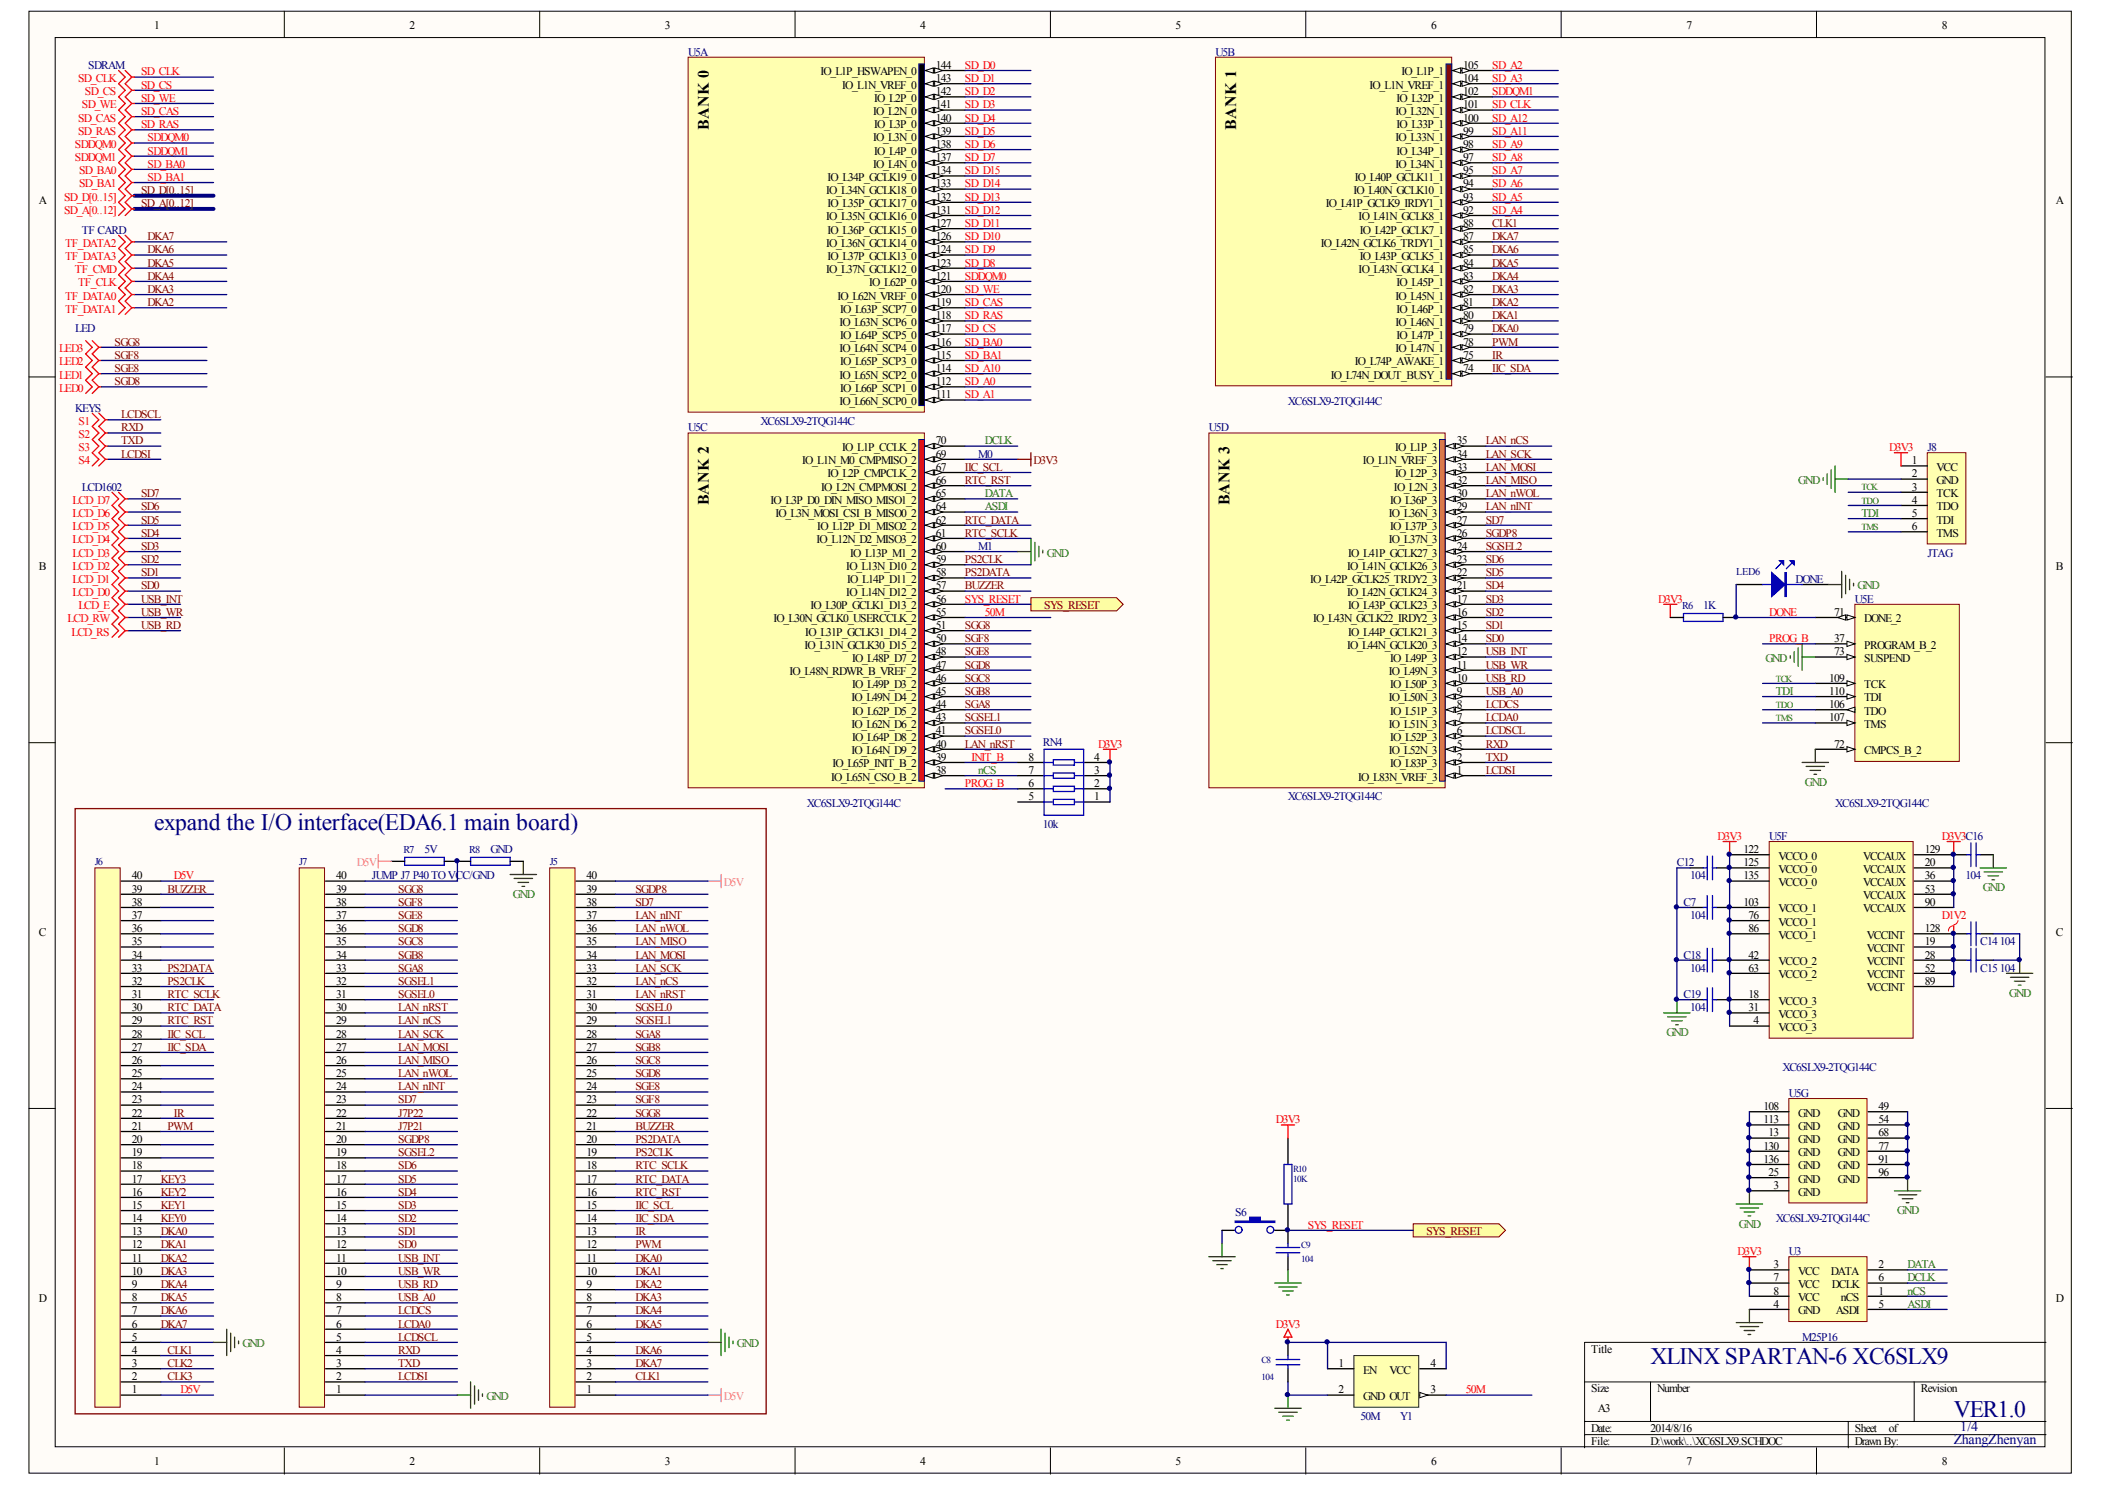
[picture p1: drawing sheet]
<svg xmlns="http://www.w3.org/2000/svg" width="297mm" height="210mm" viewBox="0 0 297 210" stroke-linecap="round" stroke-linejoin="round" font-family="sans-serif">
<defs><g id="words">
<g font-size="3.3" fill="#000080">
<text x="21.8" y="117.1">expand the I/O interface(EDA6.1 main board)</text>
<text x="232.9" y="192.4">XLINX SPARTAN-6 XC6SLX9</text>
<text x="275.7" y="199.8">VER1.0</text>
</g>
<g font-size="2.2">
<text x="100" y="18.3" transform="rotate(-90 100 18.3)">BANK 0</text>
<text x="174.4" y="18.3" transform="rotate(-90 174.4 18.3)">BANK 1</text>
<text x="100" y="71.3" transform="rotate(-90 100 71.3)">BANK 2</text>
<text x="173.5" y="71.3" transform="rotate(-90 173.5 71.3)">BANK 3</text>
</g>
<g font-size="2" fill="#000080">
<text x="275.7" y="203.8">ZhangZhenyan</text>
<text x="276.6" y="201.9">1/4</text>
</g>
<g font-size="1.6">
<text x="21.8" y="4.1">1</text>
<text x="57.8" y="4.1">2</text>
<text x="93.8" y="4.1">3</text>
<text x="129.9" y="4.1">4</text>
<text x="165.9" y="4.1">5</text>
<text x="201.9" y="4.1">6</text>
<text x="238" y="4.1">7</text>
<text x="274" y="4.1">8</text>
<text x="115.8" y="10.6">IO_L1P_HSWAPEN_0</text>
<text x="132.1" y="9.7">144</text>
<text x="132.1" y="11.6">143</text>
<text x="197.8" y="10.6">IO_L1P_1</text>
<text x="206.5" y="9.7">105</text>
<text x="206.5" y="11.6">104</text>
<text x="118.8" y="12.5">IO_L1N_VREF_0</text>
<text x="123.2" y="16.2">IO_L2N_0</text>
<text x="123.4" y="14.4">IO_L2P_0</text>
<text x="132.1" y="13.4">142</text>
<text x="132.1" y="15.3">141</text>
<text x="132.1" y="17.2">140</text>
<text x="193.3" y="12.5">IO_L1N_VREF_1</text>
<text x="196.9" y="16.2">IO_L32N_1</text>
<text x="197.1" y="14.4">IO_L32P_1</text>
<text x="206.5" y="13.4">102</text>
<text x="206.5" y="15.3">101</text>
<text x="206.5" y="17.2">100</text>
<text x="123.2" y="19.9">IO_L3N_0</text>
<text x="123.2" y="23.7">IO_L4N_0</text>
<text x="123.4" y="18.1">IO_L3P_0</text>
<text x="123.4" y="21.8">IO_L4P_0</text>
<text x="132.1" y="19">139</text>
<text x="132.1" y="20.9">138</text>
<text x="132.1" y="22.7">137</text>
<text x="196.9" y="19.9">IO_L33N_1</text>
<text x="196.9" y="23.7">IO_L34N_1</text>
<text x="197.1" y="18.1">IO_L33P_1</text>
<text x="197.1" y="21.8">IO_L34P_1</text>
<text x="206.5" y="19">99</text>
<text x="206.5" y="20.9">98</text>
<text x="206.5" y="22.7">97</text>
<text x="5.5" y="28.8">A</text>
<text x="116.6" y="27.4">IO_L34N_GCLK18_0</text>
<text x="116.7" y="25.5">IO_L34P_GCLK19_0</text>
<text x="116.7" y="29.2">IO_L35P_GCLK17_0</text>
<text x="132.1" y="24.6">134</text>
<text x="132.1" y="26.4">133</text>
<text x="132.1" y="28.3">132</text>
<text x="187.1" y="29.2">IO_L41P_GCLK9_IRDY1_1</text>
<text x="191" y="27.4">IO_L40N_GCLK10_1</text>
<text x="191.2" y="25.5">IO_L40P_GCLK11_1</text>
<text x="206.5" y="24.6">95</text>
<text x="206.5" y="26.4">94</text>
<text x="206.5" y="28.3">93</text>
<text x="290.1" y="28.8">A</text>
<text x="116.6" y="31.1">IO_L35N_GCLK16_0</text>
<text x="116.6" y="34.8">IO_L36N_GCLK14_0</text>
<text x="116.7" y="33">IO_L36P_GCLK15_0</text>
<text x="132.1" y="30.2">131</text>
<text x="132.1" y="32">127</text>
<text x="132.1" y="33.9">126</text>
<text x="132.1" y="35.7">124</text>
<text x="186.4" y="34.8">IO_L42N_GCLK6_TRDY1_1</text>
<text x="191.7" y="31.1">IO_L41N_GCLK8_1</text>
<text x="191.9" y="33">IO_L42P_GCLK7_1</text>
<text x="206.5" y="30.2">92</text>
<text x="206.5" y="32">88</text>
<text x="206.5" y="33.9">87</text>
<text x="206.5" y="35.7">85</text>
<text x="116.6" y="38.5">IO_L37N_GCLK12_0</text>
<text x="116.7" y="36.7">IO_L37P_GCLK13_0</text>
<text x="122.7" y="40.4">IO_L62P_0</text>
<text x="132.1" y="37.6">123</text>
<text x="132.1" y="39.5">121</text>
<text x="132.1" y="41.3">120</text>
<text x="191.7" y="38.5">IO_L43N_GCLK4_1</text>
<text x="191.9" y="36.7">IO_L43P_GCLK5_1</text>
<text x="197.1" y="40.4">IO_L45P_1</text>
<text x="206.5" y="37.6">84</text>
<text x="206.5" y="39.5">83</text>
<text x="206.5" y="41.3">82</text>
<text x="118.2" y="42.2">IO_L62N_VREF_0</text>
<text x="118.4" y="46">IO_L63N_SCP6_0</text>
<text x="118.6" y="44.1">IO_L63P_SCP7_0</text>
<text x="118.6" y="47.8">IO_L64P_SCP5_0</text>
<text x="132.1" y="43.2">119</text>
<text x="132.1" y="45">118</text>
<text x="132.1" y="46.9">117</text>
<text x="196.9" y="42.2">IO_L45N_1</text>
<text x="196.9" y="46">IO_L46N_1</text>
<text x="197.1" y="44.1">IO_L46P_1</text>
<text x="197.1" y="47.8">IO_L47P_1</text>
<text x="206.5" y="43.2">81</text>
<text x="206.5" y="45">80</text>
<text x="206.5" y="46.9">79</text>
<text x="118.4" y="49.7">IO_L64N_SCP4_0</text>
<text x="118.4" y="53.4">IO_L65N_SCP2_0</text>
<text x="118.6" y="51.5">IO_L65P_SCP3_0</text>
<text x="132.1" y="48.8">116</text>
<text x="132.1" y="50.6">115</text>
<text x="132.1" y="52.5">114</text>
<text x="187.8" y="53.4">IO_L74N_DOUT_BUSY_1</text>
<text x="191.2" y="51.5">IO_L74P_AWAKE_1</text>
<text x="196.9" y="49.7">IO_L47N_1</text>
<text x="206.5" y="48.8">78</text>
<text x="206.5" y="50.6">75</text>
<text x="206.5" y="52.5">74</text>
<text x="118.4" y="57.1">IO_L66N_SCP0_0</text>
<text x="118.6" y="55.3">IO_L66P_SCP1_0</text>
<text x="132.1" y="54.3">112</text>
<text x="132.1" y="56.2">111</text>
<text x="113.2" y="65.5">IO_L1N_M0_CMPMISO_2</text>
<text x="118.8" y="63.6">IO_L1P_CCLK_2</text>
<text x="132.1" y="62.7">70</text>
<text x="132.1" y="64.6">69</text>
<text x="192.3" y="65.5">IO_L1N_VREF_3</text>
<text x="196.9" y="63.6">IO_L1P_3</text>
<text x="205.6" y="62.7">35</text>
<text x="205.6" y="64.6">34</text>
<text x="269.8" y="65.5">1</text>
<text x="108.7" y="71.1">IO_L3P_D0_DIN_MISO_MISO1_2</text>
<text x="115.9" y="69.2">IO_L2N_CMPMOSI_2</text>
<text x="116.7" y="67.3">IO_L2P_CMPCLK_2</text>
<text x="132.1" y="66.4">67</text>
<text x="132.1" y="68.3">66</text>
<text x="132.1" y="70.1">65</text>
<text x="132.1" y="72">64</text>
<text x="196.1" y="71.1">IO_L36P_3</text>
<text x="196.7" y="69.2">IO_L2N_3</text>
<text x="196.9" y="67.3">IO_L2P_3</text>
<text x="205.6" y="66.4">33</text>
<text x="205.6" y="68.3">32</text>
<text x="205.6" y="70.1">30</text>
<text x="205.6" y="72">29</text>
<text x="269.8" y="67.3">2</text>
<text x="269.8" y="69.2">3</text>
<text x="269.8" y="71.1">4</text>
<text x="273.3" y="66.4">VCC</text>
<text x="273.3" y="68.3">GND</text>
<text x="273.3" y="70.1">TCK</text>
<text x="273.3" y="72">TDO</text>
<text x="109.4" y="72.9">IO_L3N_MOSI_CSI_B_MISO0_2</text>
<text x="115.2" y="76.6">IO_L12N_D2_MISO3_2</text>
<text x="115.3" y="74.8">IO_L12P_D1_MISO2_2</text>
<text x="132.1" y="73.9">62</text>
<text x="132.1" y="75.7">61</text>
<text x="132.1" y="77.6">60</text>
<text x="196" y="72.9">IO_L36N_3</text>
<text x="196" y="76.6">IO_L37N_3</text>
<text x="196.1" y="74.8">IO_L37P_3</text>
<text x="205.6" y="73.9">27</text>
<text x="205.6" y="75.7">26</text>
<text x="205.6" y="77.6">24</text>
<text x="269.8" y="72.9">5</text>
<text x="269.8" y="74.8">6</text>
<text x="273.3" y="73.9">TDI</text>
<text x="273.3" y="75.7">TMS</text>
<text x="5.5" y="80.4">B</text>
<text x="119.4" y="80.4">IO_L13N_D10_2</text>
<text x="119.6" y="82.2">IO_L14P_D11_2</text>
<text x="120" y="78.5">IO_L13P_M1_2</text>
<text x="132.1" y="79.4">59</text>
<text x="132.1" y="81.3">58</text>
<text x="132.1" y="83.2">57</text>
<text x="184.9" y="82.2">IO_L42P_GCLK25_TRDY2_3</text>
<text x="190.1" y="80.4">IO_L41N_GCLK26_3</text>
<text x="190.2" y="78.5">IO_L41P_GCLK27_3</text>
<text x="205.6" y="79.4">23</text>
<text x="205.6" y="81.3">22</text>
<text x="205.6" y="83.2">21</text>
<text x="290.1" y="80.4">B</text>
<text x="109.1" y="87.8">IO_L30N_GCLK0_USERCCLK_2</text>
<text x="113.6" y="89.7">IO_L31P_GCLK31_D14_2</text>
<text x="114.3" y="85.9">IO_L30P_GCLK1_D13_2</text>
<text x="119.4" y="84.1">IO_L14N_D12_2</text>
<text x="132.1" y="85">56</text>
<text x="132.1" y="86.9">55</text>
<text x="132.1" y="88.7">51</text>
<text x="185.3" y="87.8">IO_L43N_GCLK22_IRDY2_3</text>
<text x="190.1" y="84.1">IO_L42N_GCLK24_3</text>
<text x="190.2" y="85.9">IO_L43P_GCLK23_3</text>
<text x="190.2" y="89.7">IO_L44P_GCLK21_3</text>
<text x="205.6" y="85">17</text>
<text x="205.6" y="86.9">16</text>
<text x="205.6" y="88.7">15</text>
<text x="258.8" y="86.9">71</text>
<text x="263" y="87.8">DONE_2</text>
<text x="111.4" y="95.2">IO_L48N_RDWR_B_VREF_2</text>
<text x="113.5" y="91.5">IO_L31N_GCLK30_D15_2</text>
<text x="120.3" y="93.4">IO_L48P_D7_2</text>
<text x="132.1" y="90.6">50</text>
<text x="132.1" y="92.4">48</text>
<text x="132.1" y="94.3">47</text>
<text x="190.1" y="91.5">IO_L44N_GCLK20_3</text>
<text x="196" y="95.2">IO_L49N_3</text>
<text x="196.1" y="93.4">IO_L49P_3</text>
<text x="205.6" y="90.6">14</text>
<text x="205.6" y="92.4">12</text>
<text x="205.6" y="94.3">11</text>
<text x="258.8" y="90.6">37</text>
<text x="258.8" y="92.4">73</text>
<text x="263" y="91.5">PROGRAM_B_2</text>
<text x="263" y="93.4">SUSPEND</text>
<text x="120.1" y="99">IO_L49N_D4_2</text>
<text x="120.3" y="97.1">IO_L49P_D3_2</text>
<text x="120.3" y="100.8">IO_L62P_D5_2</text>
<text x="132.1" y="96.2">46</text>
<text x="132.1" y="98">45</text>
<text x="132.1" y="99.9">44</text>
<text x="132.1" y="101.7">43</text>
<text x="196" y="99">IO_L50N_3</text>
<text x="196.1" y="97.1">IO_L50P_3</text>
<text x="196.1" y="100.8">IO_L51P_3</text>
<text x="205.6" y="96.2">10</text>
<text x="205.6" y="98">9</text>
<text x="205.6" y="99.9">8</text>
<text x="205.6" y="101.7">7</text>
<text x="258.1" y="96.2">109</text>
<text x="258.1" y="98">110</text>
<text x="258.1" y="101.7">107</text>
<text x="258.1" y="99.9">106</text>
<text x="263" y="97.1">TCK</text>
<text x="263" y="99">TDI</text>
<text x="263" y="100.8">TDO</text>
<text x="120.1" y="102.7">IO_L62N_D6_2</text>
<text x="120.1" y="106.4">IO_L64N_D9_2</text>
<text x="120.3" y="104.5">IO_L64P_D8_2</text>
<text x="132.1" y="103.6">41</text>
<text x="132.1" y="105.5">40</text>
<text x="132.1" y="107.3">39</text>
<text x="145.1" y="107.3">8</text>
<text x="154.4" y="107.3">4</text>
<text x="196" y="102.7">IO_L51N_3</text>
<text x="196" y="106.4">IO_L52N_3</text>
<text x="196.1" y="104.5">IO_L52P_3</text>
<text x="205.6" y="103.6">6</text>
<text x="205.6" y="105.5">5</text>
<text x="205.6" y="107.3">2</text>
<text x="258.8" y="105.5">72</text>
<text x="263" y="106.4">CMPCS_B_2</text>
<text x="263" y="102.7">TMS</text>
<text x="117.3" y="110.1">IO_L65N_CSO_B_2</text>
<text x="117.5" y="108.3">IO_L65P_INIT_B_2</text>
<text x="132.1" y="109.2">38</text>
<text x="145.1" y="112.9">5</text>
<text x="145.1" y="111">6</text>
<text x="145.1" y="109.2">7</text>
<text x="154.4" y="112.9">1</text>
<text x="154.4" y="111">2</text>
<text x="154.4" y="109.2">3</text>
<text x="191.6" y="110.1">IO_L83N_VREF_3</text>
<text x="196.1" y="108.3">IO_L83P_3</text>
<text x="205.6" y="109.2">1</text>
<text x="18.6" y="125.9">39</text>
<text x="18.6" y="124.1">40</text>
<text x="47.4" y="125.9">39</text>
<text x="47.4" y="124.1">40</text>
<text x="82.8" y="125.9">39</text>
<text x="82.8" y="124.1">40</text>
<text x="246" y="120.3">122</text>
<text x="246" y="122.2">125</text>
<text x="246" y="124.1">135</text>
<text x="251" y="121.3">VCCO_0</text>
<text x="251" y="123.1">VCCO_0</text>
<text x="251" y="125">VCCO_0</text>
<text x="262.9" y="121.3">VCCAUX</text>
<text x="262.9" y="123.1">VCCAUX</text>
<text x="262.9" y="125">VCCAUX</text>
<text x="271.6" y="120.3">129</text>
<text x="271.6" y="122.2">20</text>
<text x="271.6" y="124.1">36</text>
<text x="271.6" y="125.9">53</text>
<text x="18.6" y="131.5">36</text>
<text x="18.6" y="129.6">37</text>
<text x="18.6" y="127.8">38</text>
<text x="47.4" y="131.5">36</text>
<text x="47.4" y="129.6">37</text>
<text x="47.4" y="127.8">38</text>
<text x="82.8" y="131.5">36</text>
<text x="82.8" y="129.6">37</text>
<text x="82.8" y="127.8">38</text>
<text x="246" y="127.8">103</text>
<text x="246.7" y="129.6">76</text>
<text x="246.7" y="131.5">86</text>
<text x="251" y="128.7">VCCO_1</text>
<text x="251" y="130.6">VCCO_1</text>
<text x="262.9" y="126.8">VCCAUX</text>
<text x="262.9" y="128.7">VCCAUX</text>
<text x="271.6" y="127.8">90</text>
<text x="271.6" y="131.5">128</text>
<text x="5.5" y="132">C</text>
<text x="18.6" y="137.1">33</text>
<text x="18.6" y="135.2">34</text>
<text x="18.6" y="133.4">35</text>
<text x="47.4" y="137.1">33</text>
<text x="47.4" y="135.2">34</text>
<text x="47.4" y="133.4">35</text>
<text x="82.8" y="137.1">33</text>
<text x="82.8" y="135.2">34</text>
<text x="82.8" y="133.4">35</text>
<text x="246.7" y="135.2">42</text>
<text x="246.7" y="137.1">63</text>
<text x="251" y="132.4">VCCO_1</text>
<text x="251" y="136.1">VCCO_2</text>
<text x="251" y="138">VCCO_2</text>
<text x="263.5" y="132.4">VCCINT</text>
<text x="263.5" y="134.3">VCCINT</text>
<text x="263.5" y="136.1">VCCINT</text>
<text x="263.5" y="138">VCCINT</text>
<text x="271.6" y="133.4">19</text>
<text x="271.6" y="135.2">28</text>
<text x="271.6" y="137.1">52</text>
<text x="290.1" y="132">C</text>
<text x="18.6" y="142.6">30</text>
<text x="18.6" y="140.8">31</text>
<text x="18.6" y="138.9">32</text>
<text x="47.4" y="142.6">30</text>
<text x="47.4" y="140.8">31</text>
<text x="47.4" y="138.9">32</text>
<text x="82.8" y="142.6">30</text>
<text x="82.8" y="140.8">31</text>
<text x="82.8" y="138.9">32</text>
<text x="246.7" y="140.8">18</text>
<text x="246.7" y="142.6">31</text>
<text x="251" y="141.7">VCCO_3</text>
<text x="251" y="143.6">VCCO_3</text>
<text x="263.5" y="139.9">VCCINT</text>
<text x="271.6" y="138.9">89</text>
<text x="18.6" y="148.2">27</text>
<text x="18.6" y="146.4">28</text>
<text x="18.6" y="144.5">29</text>
<text x="47.4" y="148.2">27</text>
<text x="47.4" y="146.4">28</text>
<text x="47.4" y="144.5">29</text>
<text x="82.8" y="148.2">27</text>
<text x="82.8" y="146.4">28</text>
<text x="82.8" y="144.5">29</text>
<text x="247.5" y="144.5">4</text>
<text x="251" y="145.4">VCCO_3</text>
<text x="18.6" y="155.7">23</text>
<text x="18.6" y="153.8">24</text>
<text x="18.6" y="151.9">25</text>
<text x="18.6" y="150.1">26</text>
<text x="47.4" y="155.7">23</text>
<text x="47.4" y="153.8">24</text>
<text x="47.4" y="151.9">25</text>
<text x="47.4" y="150.1">26</text>
<text x="82.8" y="155.7">23</text>
<text x="82.8" y="153.8">24</text>
<text x="82.8" y="151.9">25</text>
<text x="82.8" y="150.1">26</text>
<text x="18.6" y="161.2">20</text>
<text x="18.6" y="159.4">21</text>
<text x="18.6" y="157.5">22</text>
<text x="47.4" y="161.2">20</text>
<text x="47.4" y="159.4">21</text>
<text x="47.4" y="157.5">22</text>
<text x="82.8" y="161.2">20</text>
<text x="82.8" y="159.4">21</text>
<text x="82.8" y="157.5">22</text>
<text x="248.8" y="156.6">108</text>
<text x="248.8" y="158.5">113</text>
<text x="249.5" y="160.3">13</text>
<text x="253.7" y="157.5">GND</text>
<text x="253.7" y="159.4">GND</text>
<text x="253.7" y="161.2">GND</text>
<text x="259.3" y="157.5">GND</text>
<text x="259.3" y="159.4">GND</text>
<text x="259.3" y="161.2">GND</text>
<text x="265.1" y="156.6">49</text>
<text x="265.1" y="158.5">54</text>
<text x="265.1" y="160.3">68</text>
<text x="18.6" y="166.8">17</text>
<text x="18.6" y="165">18</text>
<text x="18.6" y="163.1">19</text>
<text x="47.4" y="166.8">17</text>
<text x="47.4" y="165">18</text>
<text x="47.4" y="163.1">19</text>
<text x="82.8" y="166.8">17</text>
<text x="82.8" y="165">18</text>
<text x="82.8" y="163.1">19</text>
<text x="248.8" y="162.2">130</text>
<text x="248.8" y="164">136</text>
<text x="249.5" y="165.9">25</text>
<text x="250.2" y="167.7">3</text>
<text x="253.7" y="163.1">GND</text>
<text x="253.7" y="165">GND</text>
<text x="253.7" y="166.8">GND</text>
<text x="259.3" y="163.1">GND</text>
<text x="259.3" y="165">GND</text>
<text x="259.3" y="166.8">GND</text>
<text x="265.1" y="162.2">77</text>
<text x="265.1" y="164">91</text>
<text x="265.1" y="165.9">96</text>
<text x="18.6" y="172.4">14</text>
<text x="18.6" y="170.5">15</text>
<text x="18.6" y="168.7">16</text>
<text x="47.4" y="172.4">14</text>
<text x="47.4" y="170.5">15</text>
<text x="47.4" y="168.7">16</text>
<text x="82.8" y="172.4">14</text>
<text x="82.8" y="170.5">15</text>
<text x="82.8" y="168.7">16</text>
<text x="253.7" y="168.7">GND</text>
<text x="18.6" y="179.8">10</text>
<text x="18.6" y="178">11</text>
<text x="18.6" y="176.1">12</text>
<text x="18.6" y="174.3">13</text>
<text x="47.4" y="179.8">10</text>
<text x="47.4" y="178">11</text>
<text x="47.4" y="176.1">12</text>
<text x="47.4" y="174.3">13</text>
<text x="82.8" y="179.8">10</text>
<text x="82.8" y="178">11</text>
<text x="82.8" y="176.1">12</text>
<text x="82.8" y="174.3">13</text>
<text x="250.2" y="178.9">3</text>
<text x="253.7" y="179.8">VCC</text>
<text x="258.4" y="179.8">DATA</text>
<text x="265.1" y="178.9">2</text>
<text x="5.5" y="183.6">D</text>
<text x="18.6" y="185.4">7</text>
<text x="18.6" y="183.6">8</text>
<text x="18.6" y="181.7">9</text>
<text x="47.4" y="185.4">7</text>
<text x="47.4" y="183.6">8</text>
<text x="47.4" y="181.7">9</text>
<text x="82.8" y="185.4">7</text>
<text x="82.8" y="183.6">8</text>
<text x="82.8" y="181.7">9</text>
<text x="250.2" y="184.5">4</text>
<text x="250.2" y="180.8">7</text>
<text x="250.2" y="182.6">8</text>
<text x="253.7" y="185.4">GND</text>
<text x="253.7" y="181.7">VCC</text>
<text x="253.7" y="183.6">VCC</text>
<text x="258.5" y="181.7">DCLK</text>
<text x="259.1" y="185.4">ASDI</text>
<text x="259.8" y="183.6">nCS</text>
<text x="265.1" y="182.6">1</text>
<text x="265.1" y="184.5">5</text>
<text x="265.1" y="180.8">6</text>
<text x="290.1" y="183.6">D</text>
<text x="18.6" y="191">4</text>
<text x="18.6" y="189.1">5</text>
<text x="18.6" y="187.3">6</text>
<text x="47.4" y="191">4</text>
<text x="47.4" y="189.1">5</text>
<text x="47.4" y="187.3">6</text>
<text x="82.8" y="191">4</text>
<text x="82.8" y="189.1">5</text>
<text x="82.8" y="187.3">6</text>
<text x="224.5" y="190.8">Title</text>
<text x="18.6" y="196.6">1</text>
<text x="18.6" y="194.7">2</text>
<text x="18.6" y="192.8">3</text>
<text x="47.4" y="196.6">1</text>
<text x="47.4" y="194.7">2</text>
<text x="47.4" y="192.8">3</text>
<text x="82.8" y="196.6">1</text>
<text x="82.8" y="194.7">2</text>
<text x="82.8" y="192.8">3</text>
<text x="188.9" y="192.8">1</text>
<text x="188.9" y="196.6">2</text>
<text x="192.4" y="193.8">EN</text>
<text x="192.4" y="197.5">GND OUT</text>
<text x="196.1" y="193.8">VCC</text>
<text x="201.8" y="196.6">3</text>
<text x="201.8" y="192.8">4</text>
<text x="224.5" y="196.4">Size</text>
<text x="233.8" y="196.4">Number</text>
<text x="271" y="196.4">Revision</text>
<text x="224.5" y="202">Date:</text>
<text x="224.5" y="203.8">File:</text>
<text x="225.5" y="199.2">A3</text>
<text x="232.9" y="202">2014/8/16</text>
<text x="232.9" y="203.8">D:\work\..\XC6SLX9.SCHDOC</text>
<text x="261.7" y="202">Sheet</text>
<text x="261.7" y="203.8">Drawn By:</text>
<text x="266.5" y="202">of</text>
<text x="21.8" y="206.7">1</text>
<text x="57.8" y="206.7">2</text>
<text x="93.8" y="206.7">3</text>
<text x="129.9" y="206.7">4</text>
<text x="165.9" y="206.7">5</text>
<text x="201.9" y="206.7">6</text>
<text x="238" y="206.7">7</text>
<text x="274" y="206.7">8</text>
</g>
<g font-size="1.6" fill="#f00">
<text x="11" y="11.6">SD_CLK</text>
<text x="19.9" y="10.6">SD_CLK</text>
<text x="136.2" y="9.7">SD_D0</text>
<text x="136.2" y="11.6">SD_D1</text>
<text x="210.6" y="9.7">SD_A2</text>
<text x="210.6" y="11.6">SD_A3</text>
<text x="11" y="17.2">SD_CAS</text>
<text x="11.6" y="15.3">SD_WE</text>
<text x="12" y="13.4">SD_CS</text>
<text x="19.9" y="16.2">SD_CAS</text>
<text x="19.9" y="14.4">SD_WE</text>
<text x="19.9" y="12.5">SD_CS</text>
<text x="136.2" y="13.4">SD_D2</text>
<text x="136.2" y="15.3">SD_D3</text>
<text x="136.2" y="17.2">SD_D4</text>
<text x="210.6" y="17.2">SD_A12</text>
<text x="210.6" y="13.4">SDDQM1</text>
<text x="210.6" y="15.3">SD_CLK</text>
<text x="10.6" y="20.9">SDDQM0</text>
<text x="10.6" y="22.7">SDDQM1</text>
<text x="11" y="19">SD_RAS</text>
<text x="19.9" y="18.1">SD_RAS</text>
<text x="20.8" y="19.9">SDDQM0</text>
<text x="20.8" y="21.8">SDDQM1</text>
<text x="20.8" y="23.7">SD_BA0</text>
<text x="136.2" y="19">SD_D5</text>
<text x="136.2" y="20.9">SD_D6</text>
<text x="136.2" y="22.7">SD_D7</text>
<text x="210.6" y="22.7">SD_A8</text>
<text x="210.6" y="20.9">SD_A9</text>
<text x="210.6" y="19">SD_A11</text>
<text x="9" y="28.3">SD_D[0..15]</text>
<text x="11.2" y="24.6">SD_BA0</text>
<text x="11.2" y="26.4">SD_BA1</text>
<text x="20.8" y="25.5">SD_BA1</text>
<text x="136.2" y="28.3">SD_D13</text>
<text x="136.2" y="26.4">SD_D14</text>
<text x="136.2" y="24.6">SD_D15</text>
<text x="210.6" y="28.3">SD_A5</text>
<text x="210.6" y="26.4">SD_A6</text>
<text x="210.6" y="24.6">SD_A7</text>
<text x="9" y="30.2">SD_A[0..12]</text>
<text x="9.2" y="34.8">TF_DATA2</text>
<text x="136.2" y="35.7">SD_D9</text>
<text x="136.2" y="33.9">SD_D10</text>
<text x="136.2" y="32">SD_D11</text>
<text x="136.2" y="30.2">SD_D12</text>
<text x="210.6" y="30.2">SD_A4</text>
<text x="9.2" y="36.7">TF_DATA3</text>
<text x="10.6" y="38.5">TF_CMD</text>
<text x="11" y="40.4">TF_CLK</text>
<text x="136.2" y="39.5">SDDQM0</text>
<text x="136.2" y="37.6">SD_D8</text>
<text x="136.2" y="41.3">SD_WE</text>
<text x="9.2" y="42.2">TF_DATA0</text>
<text x="9.2" y="44.1">TF_DATA1</text>
<text x="136.2" y="45">SD_RAS</text>
<text x="136.2" y="43.2">SD_CAS</text>
<text x="136.2" y="46.9">SD_CS</text>
<text x="8.3" y="53.4">LED1</text>
<text x="8.3" y="51.5">LED2</text>
<text x="8.3" y="49.7">LED3</text>
<text x="136.2" y="52.5">SD_A10</text>
<text x="136.2" y="48.8">SD_BA0</text>
<text x="136.2" y="50.6">SD_BA1</text>
<text x="8.3" y="55.3">LED0</text>
<text x="11.1" y="59.9">S1</text>
<text x="136.2" y="54.3">SD_A0</text>
<text x="136.2" y="56.2">SD_A1</text>
<text x="11.1" y="61.8">S2</text>
<text x="11.1" y="63.6">S3</text>
<text x="11.1" y="65.5">S4</text>
<text x="266.6" y="63.6">D3V3</text>
<text x="10.2" y="71.1">LCD_D7</text>
<text x="10.2" y="76.6">LCD_D4</text>
<text x="10.2" y="74.8">LCD_D5</text>
<text x="10.2" y="72.9">LCD_D6</text>
<text x="10.2" y="82.2">LCD_D1</text>
<text x="10.2" y="80.4">LCD_D2</text>
<text x="10.2" y="78.5">LCD_D3</text>
<text x="9.5" y="87.8">LCD_RW</text>
<text x="10.1" y="89.7">LCD_RS</text>
<text x="10.2" y="84.1">LCD_D0</text>
<text x="11.1" y="85.9">LCD_E</text>
<text x="136.2" y="85">SYS_RESET</text>
<text x="139" y="86.9">50M</text>
<text x="234" y="85">D3V3</text>
<text x="249.6" y="86.9">DONE</text>
<text x="249.6" y="90.6">PROG_B</text>
<text x="137.1" y="107.3">INIT_B</text>
<text x="154.9" y="105.5">D3V3</text>
<text x="136.2" y="111">PROG_B</text>
<text x="242.4" y="118.5">D3V3</text>
<text x="274" y="118.5">D3V3C16</text>
<text x="24.6" y="124.1">D5V</text>
<text x="274" y="129.6">D1V2</text>
<text x="180.1" y="158.5">D3V3</text>
<text x="184.5" y="173.3">SYS_RESET</text>
<text x="245.2" y="177">D3V3</text>
<text x="180.1" y="187.3">D3V3</text>
<text x="25.5" y="196.6">D5V</text>
<text x="206.9" y="196.6">50M</text>
</g>
<g font-size="1.6" fill="#000080">
<text x="12.5" y="9.7">SDRAM</text>
<text x="97.1" y="7.9">U5A</text>
<text x="171.5" y="7.9">U5B</text>
<text x="11.5" y="33">TF CARD</text>
<text x="10.6" y="46.9">LED</text>
<text x="10.6" y="58.1">KEYS</text>
<text x="107.3" y="59.9">XC6SLX9-2TQG144C</text>
<text x="181.7" y="57.1">XC6SLX9-2TQG144C</text>
<text x="97.1" y="60.8">U5C</text>
<text x="138" y="64.6">M0</text>
<text x="170.6" y="60.8">U5D</text>
<text x="272" y="63.6">J8</text>
<text x="11.5" y="69.2">LCD1602</text>
<text x="138" y="77.6">M1</text>
<text x="253.4" y="82.2">DONE</text>
<text x="272" y="78.5">JTAG</text>
<text x="240.3" y="85.9">1K</text>
<text x="261.7" y="85">U5E</text>
<text x="147.1" y="105.3">RN4</text>
<text x="113.8" y="113.8">XC6SLX9-2TQG144C</text>
<text x="181.7" y="112.9">XC6SLX9-2TQG144C</text>
<text x="259" y="113.8">XC6SLX9-2TQG144C</text>
<text x="147.1" y="116.8">10k</text>
<text x="249.6" y="118.5">U5F</text>
<text x="52.5" y="124.1">JUMP J7 P40TOVCC/GND</text>
<text x="59.9" y="120.3">5V</text>
<text x="69.2" y="120.3">GND</text>
<text x="236.6" y="122.2">C12</text>
<text x="238.5" y="124.1">104</text>
<text x="277.4" y="124.1">104</text>
<text x="237.6" y="127.8">C7</text>
<text x="238.5" y="129.6">104</text>
<text x="237.6" y="135.2">C18</text>
<text x="238.5" y="137.1">104</text>
<text x="279.4" y="133.4">C14</text>
<text x="279.4" y="137.1">C15</text>
<text x="282.2" y="133.4">104</text>
<text x="282.2" y="137.1">104</text>
<text x="237.6" y="140.8">C19</text>
<text x="238.5" y="142.6">104</text>
<text x="251.5" y="151">XC6SLX9-2TQG144C</text>
<text x="252.4" y="154.7">U5G</text>
<text x="174.3" y="171.5">S6</text>
<text x="250.6" y="172.4">XC6SLX9-2TQG144C</text>
<text x="252.4" y="177">U3</text>
<text x="254.3" y="189.1">M25P16</text>
<text x="192" y="200.3">50M</text>
<text x="197.6" y="200.3">Y1</text>
</g>
<g font-size="1.6" fill="#800000">
<text x="19.9" y="27.4">SD_D[0..15]</text>
<text x="19.9" y="29.2">SD_A[0..12]</text>
<text x="20.8" y="35.7">DKA6</text>
<text x="20.8" y="33.9">DKA7</text>
<text x="210.6" y="35.7">DKA6</text>
<text x="210.6" y="33.9">DKA7</text>
<text x="210.6" y="32">CLK1</text>
<text x="20.8" y="41.3">DKA3</text>
<text x="20.8" y="39.5">DKA4</text>
<text x="20.8" y="37.6">DKA5</text>
<text x="210.6" y="41.3">DKA3</text>
<text x="210.6" y="39.5">DKA4</text>
<text x="210.6" y="37.6">DKA5</text>
<text x="20.8" y="43.2">DKA2</text>
<text x="210.6" y="45">DKA1</text>
<text x="210.6" y="43.2">DKA2</text>
<text x="210.6" y="46.9">DKA0</text>
<text x="16.2" y="52.5">SGE8</text>
<text x="16.2" y="50.6">SGF8</text>
<text x="16.2" y="48.8">SGG8</text>
<text x="210.6" y="52.5">IIC_SDA</text>
<text x="210.6" y="50.6">IR</text>
<text x="210.6" y="48.8">PWM</text>
<text x="16.2" y="54.3">SGD8</text>
<text x="17.1" y="59">LCDSCL</text>
<text x="17.1" y="62.7">TXD</text>
<text x="17.1" y="60.8">RXD</text>
<text x="17.1" y="64.6">LCDSI</text>
<text x="145.8" y="65.5">D3V3</text>
<text x="209.7" y="64.6">LAN_SCK</text>
<text x="209.7" y="62.7">LAN_nCS</text>
<text x="19.9" y="72">SD6</text>
<text x="19.9" y="70.1">SD7</text>
<text x="136.2" y="68.3">RTC_RST</text>
<text x="136.2" y="66.4">IIC_SCL</text>
<text x="209.7" y="72">LAN_nINT</text>
<text x="209.7" y="68.3">LAN_MISO</text>
<text x="209.7" y="66.4">LAN_MOSI</text>
<text x="209.7" y="70.1">LAN_nWOL</text>
<text x="19.9" y="77.6">SD3</text>
<text x="19.9" y="75.7">SD4</text>
<text x="19.9" y="73.9">SD5</text>
<text x="136.2" y="75.7">RTC_SCLK</text>
<text x="136.2" y="73.9">RTC_DATA</text>
<text x="209.7" y="73.9">SD7</text>
<text x="209.7" y="75.7">SGDP8</text>
<text x="209.7" y="77.6">SGSEL2</text>
<text x="19.9" y="83.2">SD0</text>
<text x="19.9" y="81.3">SD1</text>
<text x="19.9" y="79.4">SD2</text>
<text x="136.2" y="83.2">BUZZER</text>
<text x="136.2" y="79.4">PS2CLK</text>
<text x="136.2" y="81.3">PS2DATA</text>
<text x="209.7" y="83.2">SD4</text>
<text x="209.7" y="81.3">SD5</text>
<text x="209.7" y="79.4">SD6</text>
<text x="19.9" y="85">USB_INT</text>
<text x="19.9" y="86.9">USB_WR</text>
<text x="19.9" y="88.7">USB_RD</text>
<text x="136.2" y="88.7">SGG8</text>
<text x="147.3" y="85.9">SYS_RESET</text>
<text x="209.7" y="88.7">SD1</text>
<text x="209.7" y="86.9">SD2</text>
<text x="209.7" y="85">SD3</text>
<text x="136.2" y="94.3">SGD8</text>
<text x="136.2" y="92.4">SGE8</text>
<text x="136.2" y="90.6">SGF8</text>
<text x="209.7" y="92.4">USB_INT</text>
<text x="209.7" y="94.3">USB_WR</text>
<text x="209.7" y="90.6">SD0</text>
<text x="136.2" y="99.9">SGA8</text>
<text x="136.2" y="98">SGB8</text>
<text x="136.2" y="96.2">SGC8</text>
<text x="136.2" y="101.7">SGSEL1</text>
<text x="209.7" y="99.9">LCDCS</text>
<text x="209.7" y="101.7">LCDA0</text>
<text x="209.7" y="96.2">USB_RD</text>
<text x="209.7" y="98">USB_A0</text>
<text x="136.2" y="105.5">LAN_nRST</text>
<text x="136.2" y="103.6">SGSEL0</text>
<text x="209.7" y="103.6">LCDSCL</text>
<text x="209.7" y="107.3">TXD</text>
<text x="209.7" y="105.5">RXD</text>
<text x="209.7" y="109.2">LCDSI</text>
<text x="23.6" y="125.9">BUZZER</text>
<text x="56.2" y="125.9">SGG8</text>
<text x="89.7" y="125.9">SGDP8</text>
<text x="56.2" y="131.5">SGD8</text>
<text x="56.2" y="129.6">SGE8</text>
<text x="56.2" y="127.8">SGF8</text>
<text x="89.7" y="127.8">SD7</text>
<text x="89.7" y="129.6">LAN_nINT</text>
<text x="89.7" y="131.5">LAN_nWOL</text>
<text x="23.6" y="137.1">PS2DATA</text>
<text x="56.2" y="137.1">SGA8</text>
<text x="56.2" y="135.2">SGB8</text>
<text x="56.2" y="133.4">SGC8</text>
<text x="89.7" y="133.4">LAN_MISO</text>
<text x="89.7" y="135.2">LAN_MOSI</text>
<text x="89.7" y="137.1">LAN_SCK</text>
<text x="23.6" y="138.9">PS2CLK</text>
<text x="23.6" y="140.8">RTC_SCLK</text>
<text x="23.6" y="142.6">RTC_DATA</text>
<text x="56.2" y="142.6">LAN_nRST</text>
<text x="56.2" y="138.9">SGSEL1</text>
<text x="56.2" y="140.8">SGSEL0</text>
<text x="89.7" y="138.9">LAN_nCS</text>
<text x="89.7" y="140.8">LAN_nRST</text>
<text x="89.7" y="142.6">SGSEL0</text>
<text x="23.6" y="144.5">RTC_RST</text>
<text x="23.6" y="148.2">IIC_SDA</text>
<text x="23.6" y="146.4">IIC_SCL</text>
<text x="56.2" y="148.2">LAN_MOSI</text>
<text x="56.2" y="146.4">LAN_SCK</text>
<text x="56.2" y="144.5">LAN_nCS</text>
<text x="89.7" y="146.4">SGA8</text>
<text x="89.7" y="148.2">SGB8</text>
<text x="89.7" y="144.5">SGSEL1</text>
<text x="56.2" y="155.7">SD7</text>
<text x="56.2" y="153.8">LAN_nINT</text>
<text x="56.2" y="150.1">LAN_MISO</text>
<text x="56.2" y="151.9">LAN_nWOL</text>
<text x="89.7" y="150.1">SGC8</text>
<text x="89.7" y="151.9">SGD8</text>
<text x="89.7" y="153.8">SGE8</text>
<text x="89.7" y="155.7">SGF8</text>
<text x="23.6" y="159.4">PWM</text>
<text x="24.6" y="157.5">IR</text>
<text x="56.2" y="161.2">SGDP8</text>
<text x="56.2" y="157.5">J7P22</text>
<text x="56.2" y="159.4">J7P21</text>
<text x="89.7" y="159.4">BUZZER</text>
<text x="89.7" y="161.2">PS2DATA</text>
<text x="89.7" y="157.5">SGG8</text>
<text x="22.7" y="166.8">KEY3</text>
<text x="56.2" y="166.8">SD5</text>
<text x="56.2" y="165">SD6</text>
<text x="56.2" y="163.1">SGSEL2</text>
<text x="89.7" y="163.1">PS2CLK</text>
<text x="89.7" y="165">RTC_SCLK</text>
<text x="89.7" y="166.8">RTC_DATA</text>
<text x="22.7" y="172.4">KEY0</text>
<text x="22.7" y="170.5">KEY1</text>
<text x="22.7" y="168.7">KEY2</text>
<text x="56.2" y="172.4">SD2</text>
<text x="56.2" y="170.5">SD3</text>
<text x="56.2" y="168.7">SD4</text>
<text x="89.7" y="168.7">RTC_RST</text>
<text x="89.7" y="170.5">IIC_SCL</text>
<text x="89.7" y="172.4">IIC_SDA</text>
<text x="22.7" y="176.1">DKA1</text>
<text x="22.7" y="179.8">DKA3</text>
<text x="22.7" y="178">DKA2</text>
<text x="22.7" y="174.3">DKA0</text>
<text x="56.2" y="178">USB_INT</text>
<text x="56.2" y="179.8">USB_WR</text>
<text x="56.2" y="176.1">SD0</text>
<text x="56.2" y="174.3">SD1</text>
<text x="89.7" y="179.8">DKA1</text>
<text x="89.7" y="178">DKA0</text>
<text x="89.7" y="174.3">IR</text>
<text x="89.7" y="176.1">PWM</text>
<text x="201.3" y="174.3">SYS_RESET</text>
<text x="22.7" y="181.7">DKA4</text>
<text x="22.7" y="183.6">DKA5</text>
<text x="22.7" y="185.4">DKA6</text>
<text x="56.2" y="185.4">LCDCS</text>
<text x="56.2" y="181.7">USB_RD</text>
<text x="56.2" y="183.6">USB_A0</text>
<text x="89.7" y="183.6">DKA3</text>
<text x="89.7" y="185.4">DKA4</text>
<text x="89.7" y="181.7">DKA2</text>
<text x="22.7" y="187.3">DKA7</text>
<text x="23.6" y="191">CLK1</text>
<text x="56.2" y="191">RXD</text>
<text x="56.2" y="187.3">LCDA0</text>
<text x="56.2" y="189.1">LCDSCL</text>
<text x="89.7" y="187.3">DKA5</text>
<text x="89.7" y="191">DKA6</text>
<text x="23.6" y="192.8">CLK2</text>
<text x="23.6" y="194.7">CLK3</text>
<text x="56.2" y="192.8">TXD</text>
<text x="56.2" y="194.7">LCDSI</text>
<text x="89.7" y="192.8">DKA7</text>
<text x="89.7" y="194.7">CLK1</text>
</g>
<g font-size="1.6" fill="#008000">
<text x="139" y="62.7">DCLK</text>
<text x="139" y="70.1">DATA</text>
<text x="139" y="72">ASDI</text>
<text x="253.8" y="68.3">GND</text>
<text x="262.7" y="72.9">TDI</text>
<text x="147.7" y="78.5">GND</text>
<text x="262.1" y="83.2">GND</text>
<text x="249.1" y="93.4">GND</text>
<text x="250.6" y="98">TDI</text>
<text x="138" y="109.2">nCS</text>
<text x="254.7" y="110.9">GND</text>
<text x="279.8" y="125.7">GND</text>
<text x="72.4" y="126.7">GND</text>
<text x="283.5" y="140.6">GND</text>
<text x="235.2" y="146.2">GND</text>
<text x="245.4" y="173.2">GND</text>
<text x="267.7" y="171.3">GND</text>
<text x="269.2" y="178.9">DATA</text>
<text x="269.2" y="180.8">DCLK</text>
<text x="269.2" y="182.6">nCS</text>
<text x="269.2" y="184.5">ASDI</text>
<text x="34.2" y="190.1">GND</text>
<text x="104" y="190.1">GND</text>
<text x="68.6" y="197.5">GND</text>
</g>
<g font-size="1.6" fill="#f0f">
<text x="50.3" y="122.2">D5V</text>
<text x="102.1" y="125">D5V</text>
<text x="102.1" y="197.5">D5V</text>
</g>
<g font-size="1.5" fill="#000080">
<text x="245" y="81.1">LED6</text>
<text x="237.4" y="86">R6</text>
<text x="13.4" y="122">J6</text>
<text x="42.2" y="122">J7</text>
<text x="56.9" y="120.4">R7</text>
<text x="66.2" y="120.4">R8</text>
<text x="77.6" y="122">J5</text>
</g>
<g font-size="1.3" fill="#008000">
<text x="262.7" y="71">TDO</text>
<text x="262.7" y="69.2">TCK</text>
<text x="262.7" y="74.8">TMS</text>
<text x="250.6" y="101.7">TMS</text>
<text x="250.6" y="99.9">TDO</text>
<text x="250.6" y="96.1">TCK</text>
</g>
<g font-size="1.3" fill="#000080">
<text x="182.5" y="165.3">R10</text>
<text x="182.5" y="166.8">10K</text>
<text x="183.6" y="176.1">C9</text>
<text x="183.6" y="178">104</text>
<text x="178" y="192.3">C8</text>
<text x="178" y="194.7">104</text>
</g>
</g></defs>
<g fill="#fffcf8" stroke="#000" stroke-width=".14">
<path d="M4.1 1.6h288.2v206.2h-288.2z"/>
<path d="M7.8 5.3h280.8v198.8h-280.8z"/>
</g>
<g fill="none" stroke="#000" stroke-width=".14">
<path d="M40.1 1.6v3.7M76.2 1.6v3.7M112.2 1.6v3.7M148.2 1.6v3.7M184.3 1.6v3.7M220.3 1.6v3.7M256.3 1.6v3.7M4.1 53.2h3.7M288.7 53.2h3.7M4.1 104.8h3.7M288.7 104.8h3.7M4.1 156.4h3.7"/>
<path d="M288.7 156.4h3.7M223.6 194.9h65.1M232.9 194.9v5.6M270.1 194.9v5.6M288.7 189.4h-65.1v14.8M40.1 204.2v3.8M76.2 204.2v3.8M112.2 204.2v3.8M148.2 204.2v3.8M184.3 204.2v3.8M220.3 204.2v3.8M223.6 200.5h65.1"/>
<path d="M223.6 202.4h65.1M256.3 204.2v3.8M260.8 200.5v3.7"/>
</g>
<path d="M97.1 61.1h33.3v50h-33.3z" fill="#ffffb0" stroke="#800000" stroke-width=".14"/>
<path d="M129.7 62h.7v48.2h-.7z" fill="#f00" stroke="#000080" stroke-width=".14"/>
<path d="M130.6 62.9h5.6" fill="none" stroke="#000" stroke-width=".19"/>
<g fill="#fffcf8" stroke="#000" stroke-width=".14">
<path d="M130.6 62.9l1.1-.3v.7z"/>
<path d="M131.9 62.6l1.1 .3-1.1 .4z"/>
</g>
<path d="M130.6 64.8h5.6" fill="none" stroke="#000" stroke-width=".19"/>
<g fill="#fffcf8" stroke="#000" stroke-width=".14">
<path d="M130.6 64.8l1.1-.4v.8z"/>
<path d="M131.9 64.4l1.1 .4-1.1 .4z"/>
</g>
<path d="M130.6 66.7h5.6" fill="none" stroke="#000" stroke-width=".19"/>
<g fill="#fffcf8" stroke="#000" stroke-width=".14">
<path d="M130.6 66.7l1.1-.4v.7z"/>
<path d="M131.9 66.3l1.1 .4-1.1 .3z"/>
</g>
<path d="M130.6 68.5h5.6" fill="none" stroke="#000" stroke-width=".19"/>
<g fill="#fffcf8" stroke="#000" stroke-width=".14">
<path d="M130.6 68.5l1.1-.4v.8z"/>
<path d="M131.9 68.1l1.1 .4-1.1 .4z"/>
</g>
<path d="M130.6 70.4h5.6" fill="none" stroke="#000" stroke-width=".19"/>
<g fill="#fffcf8" stroke="#000" stroke-width=".14">
<path d="M130.6 70.4l1.1-.4v.7z"/>
<path d="M131.9 70l1.1 .4-1.1 .3z"/>
</g>
<path d="M130.6 72.2h5.6" fill="none" stroke="#000" stroke-width=".19"/>
<g fill="#fffcf8" stroke="#000" stroke-width=".14">
<path d="M130.6 72.2l1.1-.3v.7z"/>
<path d="M131.9 71.9l1.1 .3-1.1 .4z"/>
</g>
<path d="M130.6 74.1h5.6" fill="none" stroke="#000" stroke-width=".19"/>
<g fill="#fffcf8" stroke="#000" stroke-width=".14">
<path d="M130.6 74.1l1.1-.4v.8z"/>
<path d="M131.9 73.7l1.1 .4-1.1 .4z"/>
</g>
<path d="M130.6 75.9h5.6" fill="none" stroke="#000" stroke-width=".19"/>
<g fill="#fffcf8" stroke="#000" stroke-width=".14">
<path d="M130.6 75.9l1.1-.3v.7z"/>
<path d="M131.9 75.6l1.1 .3-1.1 .4z"/>
</g>
<path d="M130.6 77.8h5.6" fill="none" stroke="#000" stroke-width=".19"/>
<g fill="#fffcf8" stroke="#000" stroke-width=".14">
<path d="M130.6 77.8l1.1-.4v.8z"/>
<path d="M131.9 77.4l1.1 .4-1.1 .4z"/>
</g>
<path d="M130.6 79.7h5.6" fill="none" stroke="#000" stroke-width=".19"/>
<g fill="#fffcf8" stroke="#000" stroke-width=".14">
<path d="M130.6 79.7l1.1-.4v.7z"/>
<path d="M131.9 79.3l1.1 .4-1.1 .3z"/>
</g>
<path d="M130.6 81.5h5.6" fill="none" stroke="#000" stroke-width=".19"/>
<g fill="#fffcf8" stroke="#000" stroke-width=".14">
<path d="M130.6 81.5l1.1-.3v.7z"/>
<path d="M131.9 81.2l1.1 .3-1.1 .4z"/>
</g>
<path d="M130.6 83.4h5.6" fill="none" stroke="#000" stroke-width=".19"/>
<g fill="#fffcf8" stroke="#000" stroke-width=".14">
<path d="M130.6 83.4l1.1-.4v.8z"/>
<path d="M131.9 83l1.1 .4-1.1 .4z"/>
</g>
<path d="M130.6 85.2h5.6" fill="none" stroke="#000" stroke-width=".19"/>
<g fill="#fffcf8" stroke="#000" stroke-width=".14">
<path d="M130.6 85.2l1.1-.3v.7z"/>
<path d="M131.9 84.9l1.1 .3-1.1 .4z"/>
</g>
<path d="M130.6 87.1h5.6" fill="none" stroke="#000" stroke-width=".19"/>
<g fill="#fffcf8" stroke="#000" stroke-width=".14">
<path d="M130.6 87.1l1.1-.4v.8z"/>
<path d="M131.9 86.7l1.1 .4-1.1 .4z"/>
</g>
<path d="M130.6 89h5.6" fill="none" stroke="#000" stroke-width=".19"/>
<g fill="#fffcf8" stroke="#000" stroke-width=".14">
<path d="M130.6 89l1.1-.4v.7z"/>
<path d="M131.9 88.6l1.1 .4-1.1 .3z"/>
</g>
<path d="M130.6 90.8h5.6" fill="none" stroke="#000" stroke-width=".19"/>
<g fill="#fffcf8" stroke="#000" stroke-width=".14">
<path d="M130.6 90.8l1.1-.3v.7z"/>
<path d="M131.9 90.5l1.1 .3-1.1 .4z"/>
</g>
<path d="M130.6 92.7h5.6" fill="none" stroke="#000" stroke-width=".19"/>
<g fill="#fffcf8" stroke="#000" stroke-width=".14">
<path d="M130.6 92.7l1.1-.4v.8z"/>
<path d="M131.9 92.3l1.1 .4-1.1 .4z"/>
</g>
<path d="M130.6 94.5h5.6" fill="none" stroke="#000" stroke-width=".19"/>
<g fill="#fffcf8" stroke="#000" stroke-width=".14">
<path d="M130.6 94.5l1.1-.3v.7z"/>
<path d="M131.9 94.2l1.1 .3-1.1 .4z"/>
</g>
<path d="M130.6 96.4h5.6" fill="none" stroke="#000" stroke-width=".19"/>
<g fill="#fffcf8" stroke="#000" stroke-width=".14">
<path d="M130.6 96.4l1.1-.4v.8z"/>
<path d="M131.9 96l1.1 .4-1.1 .4z"/>
</g>
<path d="M130.6 98.3h5.6" fill="none" stroke="#000" stroke-width=".19"/>
<g fill="#fffcf8" stroke="#000" stroke-width=".14">
<path d="M130.6 98.3l1.1-.4v.7z"/>
<path d="M131.9 97.9l1.1 .4-1.1 .3z"/>
</g>
<path d="M130.6 100.1h5.6" fill="none" stroke="#000" stroke-width=".19"/>
<g fill="#fffcf8" stroke="#000" stroke-width=".14">
<path d="M130.6 100.1l1.1-.4v.8z"/>
<path d="M131.9 99.7l1.1 .4-1.1 .4z"/>
</g>
<path d="M130.6 102h5.6" fill="none" stroke="#000" stroke-width=".19"/>
<g fill="#fffcf8" stroke="#000" stroke-width=".14">
<path d="M130.6 102l1.1-.4v.8z"/>
<path d="M131.9 101.6l1.1 .4-1.1 .4z"/>
</g>
<path d="M130.6 103.8h5.6" fill="none" stroke="#000" stroke-width=".19"/>
<g fill="#fffcf8" stroke="#000" stroke-width=".14">
<path d="M130.6 103.8l1.1-.3v.7z"/>
<path d="M131.9 103.5l1.1 .3-1.1 .4z"/>
</g>
<path d="M130.6 105.7h5.6" fill="none" stroke="#000" stroke-width=".19"/>
<g fill="#fffcf8" stroke="#000" stroke-width=".14">
<path d="M130.6 105.7l1.1-.4v.8z"/>
<path d="M131.9 105.3l1.1 .4-1.1 .4z"/>
</g>
<path d="M130.6 107.6h5.6" fill="none" stroke="#000" stroke-width=".19"/>
<g fill="#fffcf8" stroke="#000" stroke-width=".14">
<path d="M130.6 107.6l1.1-.4v.7z"/>
<path d="M131.9 107.2l1.1 .4-1.1 .3z"/>
</g>
<path d="M130.6 109.4h5.6" fill="none" stroke="#000" stroke-width=".19"/>
<g fill="#fffcf8" stroke="#000" stroke-width=".14">
<path d="M130.6 109.4l1.1-.4v.8z"/>
<path d="M131.9 109l1.1 .4-1.1 .4z"/>
</g>
<path d="M170.6 61.1h33.3v50h-33.3z" fill="#ffffb0" stroke="#800000" stroke-width=".14"/>
<path d="M203.1 62h.8v48.2h-.8z" fill="#fd8300" stroke="#000080" stroke-width=".14"/>
<path d="M204.1 62.9h5.6" fill="none" stroke="#000" stroke-width=".19"/>
<g fill="#fffcf8" stroke="#000" stroke-width=".14">
<path d="M204.1 62.9l1.1-.3v.7z"/>
<path d="M205.4 62.6l1.1 .3-1.1 .4z"/>
</g>
<path d="M204.1 64.8h5.6" fill="none" stroke="#000" stroke-width=".19"/>
<g fill="#fffcf8" stroke="#000" stroke-width=".14">
<path d="M204.1 64.8l1.1-.4v.8z"/>
<path d="M205.4 64.4l1.1 .4-1.1 .4z"/>
</g>
<path d="M204.1 66.7h5.6" fill="none" stroke="#000" stroke-width=".19"/>
<g fill="#fffcf8" stroke="#000" stroke-width=".14">
<path d="M204.1 66.7l1.1-.4v.7z"/>
<path d="M205.4 66.3l1.1 .4-1.1 .3z"/>
</g>
<path d="M204.1 68.5h5.6" fill="none" stroke="#000" stroke-width=".19"/>
<g fill="#fffcf8" stroke="#000" stroke-width=".14">
<path d="M204.1 68.5l1.1-.4v.8z"/>
<path d="M205.4 68.1l1.1 .4-1.1 .4z"/>
</g>
<path d="M204.1 70.4h5.6" fill="none" stroke="#000" stroke-width=".19"/>
<g fill="#fffcf8" stroke="#000" stroke-width=".14">
<path d="M204.1 70.4l1.1-.4v.7z"/>
<path d="M205.4 70l1.1 .4-1.1 .3z"/>
</g>
<path d="M204.1 72.2h5.6" fill="none" stroke="#000" stroke-width=".19"/>
<g fill="#fffcf8" stroke="#000" stroke-width=".14">
<path d="M204.1 72.2l1.1-.3v.7z"/>
<path d="M205.4 71.9l1.1 .3-1.1 .4z"/>
</g>
<path d="M204.1 74.1h5.6" fill="none" stroke="#000" stroke-width=".19"/>
<g fill="#fffcf8" stroke="#000" stroke-width=".14">
<path d="M204.1 74.1l1.1-.4v.8z"/>
<path d="M205.4 73.7l1.1 .4-1.1 .4z"/>
</g>
<path d="M204.1 75.9h5.6" fill="none" stroke="#000" stroke-width=".19"/>
<g fill="#fffcf8" stroke="#000" stroke-width=".14">
<path d="M204.1 75.9l1.1-.3v.7z"/>
<path d="M205.4 75.6l1.1 .3-1.1 .4z"/>
</g>
<path d="M204.1 77.8h5.6" fill="none" stroke="#000" stroke-width=".19"/>
<g fill="#fffcf8" stroke="#000" stroke-width=".14">
<path d="M204.1 77.8l1.1-.4v.8z"/>
<path d="M205.4 77.4l1.1 .4-1.1 .4z"/>
</g>
<path d="M204.1 79.7h5.6" fill="none" stroke="#000" stroke-width=".19"/>
<g fill="#fffcf8" stroke="#000" stroke-width=".14">
<path d="M204.1 79.7l1.1-.4v.7z"/>
<path d="M205.4 79.3l1.1 .4-1.1 .3z"/>
</g>
<path d="M204.1 81.5h5.6" fill="none" stroke="#000" stroke-width=".19"/>
<g fill="#fffcf8" stroke="#000" stroke-width=".14">
<path d="M204.1 81.5l1.1-.3v.7z"/>
<path d="M205.4 81.2l1.1 .3-1.1 .4z"/>
</g>
<path d="M204.1 83.4h5.6" fill="none" stroke="#000" stroke-width=".19"/>
<g fill="#fffcf8" stroke="#000" stroke-width=".14">
<path d="M204.1 83.4l1.1-.4v.8z"/>
<path d="M205.4 83l1.1 .4-1.1 .4z"/>
</g>
<path d="M204.1 85.2h5.6" fill="none" stroke="#000" stroke-width=".19"/>
<g fill="#fffcf8" stroke="#000" stroke-width=".14">
<path d="M204.1 85.2l1.1-.3v.7z"/>
<path d="M205.4 84.9l1.1 .3-1.1 .4z"/>
</g>
<path d="M204.1 87.1h5.6" fill="none" stroke="#000" stroke-width=".19"/>
<g fill="#fffcf8" stroke="#000" stroke-width=".14">
<path d="M204.1 87.1l1.1-.4v.8z"/>
<path d="M205.4 86.7l1.1 .4-1.1 .4z"/>
</g>
<path d="M204.1 89h5.6" fill="none" stroke="#000" stroke-width=".19"/>
<g fill="#fffcf8" stroke="#000" stroke-width=".14">
<path d="M204.1 89l1.1-.4v.7z"/>
<path d="M205.4 88.6l1.1 .4-1.1 .3z"/>
</g>
<path d="M204.1 90.8h5.6" fill="none" stroke="#000" stroke-width=".19"/>
<g fill="#fffcf8" stroke="#000" stroke-width=".14">
<path d="M204.1 90.8l1.1-.3v.7z"/>
<path d="M205.4 90.5l1.1 .3-1.1 .4z"/>
</g>
<path d="M204.1 92.7h5.6" fill="none" stroke="#000" stroke-width=".19"/>
<g fill="#fffcf8" stroke="#000" stroke-width=".14">
<path d="M204.1 92.7l1.1-.4v.8z"/>
<path d="M205.4 92.3l1.1 .4-1.1 .4z"/>
</g>
<path d="M204.1 94.5h5.6" fill="none" stroke="#000" stroke-width=".19"/>
<g fill="#fffcf8" stroke="#000" stroke-width=".14">
<path d="M204.1 94.5l1.1-.3v.7z"/>
<path d="M205.4 94.2l1.1 .3-1.1 .4z"/>
</g>
<path d="M204.1 96.4h5.6" fill="none" stroke="#000" stroke-width=".19"/>
<g fill="#fffcf8" stroke="#000" stroke-width=".14">
<path d="M204.1 96.4l1.1-.4v.8z"/>
<path d="M205.4 96l1.1 .4-1.1 .4z"/>
</g>
<path d="M204.1 98.3h5.6" fill="none" stroke="#000" stroke-width=".19"/>
<g fill="#fffcf8" stroke="#000" stroke-width=".14">
<path d="M204.1 98.3l1.1-.4v.7z"/>
<path d="M205.4 97.9l1.1 .4-1.1 .3z"/>
</g>
<path d="M204.1 100.1h5.6" fill="none" stroke="#000" stroke-width=".19"/>
<g fill="#fffcf8" stroke="#000" stroke-width=".14">
<path d="M204.1 100.1l1.1-.4v.8z"/>
<path d="M205.4 99.7l1.1 .4-1.1 .4z"/>
</g>
<path d="M204.1 102h5.6" fill="none" stroke="#000" stroke-width=".19"/>
<g fill="#fffcf8" stroke="#000" stroke-width=".14">
<path d="M204.1 102l1.1-.4v.8z"/>
<path d="M205.4 101.6l1.1 .4-1.1 .4z"/>
</g>
<path d="M204.1 103.8h5.6" fill="none" stroke="#000" stroke-width=".19"/>
<g fill="#fffcf8" stroke="#000" stroke-width=".14">
<path d="M204.1 103.8l1.1-.3v.7z"/>
<path d="M205.4 103.5l1.1 .3-1.1 .4z"/>
</g>
<path d="M204.1 105.7h5.6" fill="none" stroke="#000" stroke-width=".19"/>
<g fill="#fffcf8" stroke="#000" stroke-width=".14">
<path d="M204.1 105.7l1.1-.4v.8z"/>
<path d="M205.4 105.3l1.1 .4-1.1 .4z"/>
</g>
<path d="M204.1 107.6h5.6" fill="none" stroke="#000" stroke-width=".19"/>
<g fill="#fffcf8" stroke="#000" stroke-width=".14">
<path d="M204.1 107.6l1.1-.4v.7z"/>
<path d="M205.4 107.2l1.1 .4-1.1 .3z"/>
</g>
<path d="M204.1 109.4h5.6" fill="none" stroke="#000" stroke-width=".19"/>
<g fill="#fffcf8" stroke="#000" stroke-width=".14">
<path d="M204.1 109.4l1.1-.4v.8z"/>
<path d="M205.4 109l1.1 .4-1.1 .4z"/>
</g>
<path d="M261.7 85.2h14.8v22.2h-14.8z" fill="#ffffb0" stroke="#800000" stroke-width=".14"/>
<path d="M256.2 90.8h5.5" fill="none" stroke="#000" stroke-width=".19"/>
<path d="M260.6 90.5l1.1 .3-1.1 .4z" fill="#fffcf8" stroke="#000" stroke-width=".14"/>
<path d="M256.2 105.7h5.5" fill="none" stroke="#000" stroke-width=".19"/>
<path d="M260.6 105.3l1.1 .4-1.1 .4z" fill="#fffcf8" stroke="#000" stroke-width=".14"/>
<path d="M256.2 87.1h5.5" fill="none" stroke="#000" stroke-width=".19"/>
<g fill="#fffcf8" stroke="#000" stroke-width=".14">
<path d="M260.6 86.7l1.1 .4-1.1 .4z"/>
<path d="M259.3 87.1l1.1-.4v.8z"/>
</g>
<path d="M256.2 96.4h5.5" fill="none" stroke="#000" stroke-width=".19"/>
<path d="M260.6 96l1.1 .4-1.1 .4z" fill="#fffcf8" stroke="#000" stroke-width=".14"/>
<path d="M256.2 98.3h5.5" fill="none" stroke="#000" stroke-width=".19"/>
<path d="M260.6 97.9l1.1 .4-1.1 .3z" fill="#fffcf8" stroke="#000" stroke-width=".14"/>
<path d="M256.2 102h5.5" fill="none" stroke="#000" stroke-width=".19"/>
<path d="M260.6 101.6l1.1 .4-1.1 .4z" fill="#fffcf8" stroke="#000" stroke-width=".14"/>
<path d="M256.2 100.1h5.5" fill="none" stroke="#000" stroke-width=".19"/>
<path d="M260.6 100.1l1.1-.4v.8z" fill="#fffcf8" stroke="#000" stroke-width=".14"/>
<path d="M256.2 92.7h5.5" fill="none" stroke="#000" stroke-width=".19"/>
<path d="M260.6 92.3l1.1 .4-1.1 .4z" fill="#fffcf8" stroke="#000" stroke-width=".14"/>
<path d="M171.5 8.1h33.4v46.3h-33.4z" fill="#ffffb0" stroke="#800000" stroke-width=".14"/>
<path d="M204.1 9h.8v44.5h-.8z" fill="#800000" stroke="#000080" stroke-width=".14"/>
<path d="M205 9.9h5.6" fill="none" stroke="#000" stroke-width=".19"/>
<g fill="#fffcf8" stroke="#000" stroke-width=".14">
<path d="M205 9.9l1.1-.3v.7z"/>
<path d="M206.3 9.6l1.1 .3-1.1 .4z"/>
</g>
<path d="M205 11.8h5.6" fill="none" stroke="#000" stroke-width=".19"/>
<g fill="#fffcf8" stroke="#000" stroke-width=".14">
<path d="M205 11.8l1.1-.4v.8z"/>
<path d="M206.3 11.4l1.1 .4-1.1 .4z"/>
</g>
<path d="M205 13.7h5.6" fill="none" stroke="#000" stroke-width=".19"/>
<g fill="#fffcf8" stroke="#000" stroke-width=".14">
<path d="M205 13.7l1.1-.4v.7z"/>
<path d="M206.3 13.3l1.1 .4-1.1 .3z"/>
</g>
<path d="M205 15.5h5.6" fill="none" stroke="#000" stroke-width=".19"/>
<g fill="#fffcf8" stroke="#000" stroke-width=".14">
<path d="M205 15.5l1.1-.3v.7z"/>
<path d="M206.3 15.2l1.1 .3-1.1 .4z"/>
</g>
<path d="M205 17.4h5.6" fill="none" stroke="#000" stroke-width=".19"/>
<g fill="#fffcf8" stroke="#000" stroke-width=".14">
<path d="M205 17.4l1.1-.4v.8z"/>
<path d="M206.3 17l1.1 .4-1.1 .4z"/>
</g>
<path d="M205 19.2h5.6" fill="none" stroke="#000" stroke-width=".19"/>
<g fill="#fffcf8" stroke="#000" stroke-width=".14">
<path d="M205 19.2l1.1-.3v.7z"/>
<path d="M206.3 18.9l1.1 .3-1.1 .4z"/>
</g>
<path d="M205 21.1h5.6" fill="none" stroke="#000" stroke-width=".19"/>
<g fill="#fffcf8" stroke="#000" stroke-width=".14">
<path d="M205 21.1l1.1-.4v.8z"/>
<path d="M206.3 20.7l1.1 .4-1.1 .4z"/>
</g>
<path d="M205 23h5.6" fill="none" stroke="#000" stroke-width=".19"/>
<g fill="#fffcf8" stroke="#000" stroke-width=".14">
<path d="M205 23l1.1-.4v.7z"/>
<path d="M206.3 22.6l1.1 .4-1.1 .3z"/>
</g>
<path d="M205 24.8h5.6" fill="none" stroke="#000" stroke-width=".19"/>
<g fill="#fffcf8" stroke="#000" stroke-width=".14">
<path d="M205 24.8l1.1-.4v.8z"/>
<path d="M206.3 24.4l1.1 .4-1.1 .4z"/>
</g>
<path d="M205 26.7h5.6" fill="none" stroke="#000" stroke-width=".19"/>
<g fill="#fffcf8" stroke="#000" stroke-width=".14">
<path d="M205 26.7l1.1-.4v.8z"/>
<path d="M206.3 26.3l1.1 .4-1.1 .4z"/>
</g>
<path d="M205 28.5h5.6" fill="none" stroke="#000" stroke-width=".19"/>
<g fill="#fffcf8" stroke="#000" stroke-width=".14">
<path d="M205 28.5l1.1-.3v.7z"/>
<path d="M206.3 28.2l1.1 .3-1.1 .4z"/>
</g>
<path d="M205 30.4h5.6" fill="none" stroke="#000" stroke-width=".19"/>
<g fill="#fffcf8" stroke="#000" stroke-width=".14">
<path d="M205 30.4l1.1-.4v.8z"/>
<path d="M206.3 30l1.1 .4-1.1 .4z"/>
</g>
<path d="M205 32.3h5.6" fill="none" stroke="#000" stroke-width=".19"/>
<g fill="#fffcf8" stroke="#000" stroke-width=".14">
<path d="M205 32.3l1.1-.4v.7z"/>
<path d="M206.3 31.9l1.1 .4-1.1 .3z"/>
</g>
<path d="M205 34.1h5.6" fill="none" stroke="#000" stroke-width=".19"/>
<g fill="#fffcf8" stroke="#000" stroke-width=".14">
<path d="M205 34.1l1.1-.4v.8z"/>
<path d="M206.3 33.7l1.1 .4-1.1 .4z"/>
</g>
<path d="M205 36h5.6" fill="none" stroke="#000" stroke-width=".19"/>
<g fill="#fffcf8" stroke="#000" stroke-width=".14">
<path d="M205 36l1.1-.4v.7z"/>
<path d="M206.3 35.6l1.1 .4-1.1 .3z"/>
</g>
<path d="M205 37.8h5.6" fill="none" stroke="#000" stroke-width=".19"/>
<g fill="#fffcf8" stroke="#000" stroke-width=".14">
<path d="M205 37.8l1.1-.3v.7z"/>
<path d="M206.3 37.5l1.1 .3-1.1 .4z"/>
</g>
<path d="M205 39.7h5.6" fill="none" stroke="#000" stroke-width=".19"/>
<g fill="#fffcf8" stroke="#000" stroke-width=".14">
<path d="M205 39.7l1.1-.4v.8z"/>
<path d="M206.3 39.3l1.1 .4-1.1 .4z"/>
</g>
<path d="M205 41.6h5.6" fill="none" stroke="#000" stroke-width=".19"/>
<g fill="#fffcf8" stroke="#000" stroke-width=".14">
<path d="M205 41.6l1.1-.4v.7z"/>
<path d="M206.3 41.2l1.1 .4-1.1 .3z"/>
</g>
<path d="M205 43.4h5.6" fill="none" stroke="#000" stroke-width=".19"/>
<g fill="#fffcf8" stroke="#000" stroke-width=".14">
<path d="M205 43.4l1.1-.4v.8z"/>
<path d="M206.3 43l1.1 .4-1.1 .4z"/>
</g>
<path d="M205 45.3h5.6" fill="none" stroke="#000" stroke-width=".19"/>
<g fill="#fffcf8" stroke="#000" stroke-width=".14">
<path d="M205 45.3l1.1-.4v.7z"/>
<path d="M206.3 44.9l1.1 .4-1.1 .3z"/>
</g>
<path d="M205 47.1h5.6" fill="none" stroke="#000" stroke-width=".19"/>
<g fill="#fffcf8" stroke="#000" stroke-width=".14">
<path d="M205 47.1l1.1-.3v.7z"/>
<path d="M206.3 46.8l1.1 .3-1.1 .4z"/>
</g>
<path d="M205 49h5.6" fill="none" stroke="#000" stroke-width=".19"/>
<g fill="#fffcf8" stroke="#000" stroke-width=".14">
<path d="M205 49l1.1-.4v.8z"/>
<path d="M206.3 48.6l1.1 .4-1.1 .4z"/>
</g>
<path d="M205 50.9h5.6" fill="none" stroke="#000" stroke-width=".19"/>
<g fill="#fffcf8" stroke="#000" stroke-width=".14">
<path d="M205 50.9l1.1-.4v.7z"/>
<path d="M206.3 50.5l1.1 .4-1.1 .3z"/>
</g>
<path d="M205 52.7h5.6" fill="none" stroke="#000" stroke-width=".19"/>
<g fill="#fffcf8" stroke="#000" stroke-width=".14">
<path d="M205 52.7l1.1-.4v.8z"/>
<path d="M206.3 52.3l1.1 .4-1.1 .4z"/>
</g>
<path d="M252.4 155h11.1v14.7h-11.1z" fill="#ffffb0" stroke="#800000" stroke-width=".14"/>
<g fill="none" stroke="#000" stroke-width=".19">
<path d="M246.9 156.8h5.5M246.9 158.7h5.5M263.6 156.8h5.6M263.6 158.7h5.6M246.9 160.5h5.5M246.9 162.4h5.5M246.9 164.3h5.5M246.9 166.1h5.5M246.9 168h5.5M263.6 160.5h5.6M263.6 162.4h5.6M263.6 164.3h5.6"/>
<path d="M263.6 166.1h5.6"/>
</g>
<path d="M97.1 8.1h33.3v50h-33.3z" fill="#ffffb0" stroke="#800000" stroke-width=".14"/>
<path d="M129.7 9h.7v48.2h-.7z" fill="#000" stroke="#000080" stroke-width=".14"/>
<path d="M130.6 9.9h5.6" fill="none" stroke="#000" stroke-width=".19"/>
<g fill="#fffcf8" stroke="#000" stroke-width=".14">
<path d="M130.6 9.9l1.1-.3v.7z"/>
<path d="M131.9 9.6l1.1 .3-1.1 .4z"/>
</g>
<path d="M130.6 11.8h5.6" fill="none" stroke="#000" stroke-width=".19"/>
<g fill="#fffcf8" stroke="#000" stroke-width=".14">
<path d="M130.6 11.8l1.1-.4v.8z"/>
<path d="M131.9 11.4l1.1 .4-1.1 .4z"/>
</g>
<path d="M130.6 13.7h5.6" fill="none" stroke="#000" stroke-width=".19"/>
<g fill="#fffcf8" stroke="#000" stroke-width=".14">
<path d="M130.6 13.7l1.1-.4v.7z"/>
<path d="M131.9 13.3l1.1 .4-1.1 .3z"/>
</g>
<path d="M130.6 15.5h5.6" fill="none" stroke="#000" stroke-width=".19"/>
<g fill="#fffcf8" stroke="#000" stroke-width=".14">
<path d="M130.6 15.5l1.1-.3v.7z"/>
<path d="M131.9 15.2l1.1 .3-1.1 .4z"/>
</g>
<path d="M130.6 17.4h5.6" fill="none" stroke="#000" stroke-width=".19"/>
<g fill="#fffcf8" stroke="#000" stroke-width=".14">
<path d="M130.6 17.4l1.1-.4v.8z"/>
<path d="M131.9 17l1.1 .4-1.1 .4z"/>
</g>
<path d="M130.6 19.2h5.6" fill="none" stroke="#000" stroke-width=".19"/>
<g fill="#fffcf8" stroke="#000" stroke-width=".14">
<path d="M130.6 19.2l1.1-.3v.7z"/>
<path d="M131.9 18.9l1.1 .3-1.1 .4z"/>
</g>
<path d="M130.6 21.1h5.6" fill="none" stroke="#000" stroke-width=".19"/>
<g fill="#fffcf8" stroke="#000" stroke-width=".14">
<path d="M130.6 21.1l1.1-.4v.8z"/>
<path d="M131.9 20.7l1.1 .4-1.1 .4z"/>
</g>
<path d="M130.6 23h5.6" fill="none" stroke="#000" stroke-width=".19"/>
<g fill="#fffcf8" stroke="#000" stroke-width=".14">
<path d="M130.6 23l1.1-.4v.7z"/>
<path d="M131.9 22.6l1.1 .4-1.1 .3z"/>
</g>
<path d="M130.6 24.8h5.6" fill="none" stroke="#000" stroke-width=".19"/>
<g fill="#fffcf8" stroke="#000" stroke-width=".14">
<path d="M130.6 24.8l1.1-.4v.8z"/>
<path d="M131.9 24.4l1.1 .4-1.1 .4z"/>
</g>
<path d="M130.6 26.7h5.6" fill="none" stroke="#000" stroke-width=".19"/>
<g fill="#fffcf8" stroke="#000" stroke-width=".14">
<path d="M130.6 26.7l1.1-.4v.8z"/>
<path d="M131.9 26.3l1.1 .4-1.1 .4z"/>
</g>
<path d="M130.6 28.5h5.6" fill="none" stroke="#000" stroke-width=".19"/>
<g fill="#fffcf8" stroke="#000" stroke-width=".14">
<path d="M130.6 28.5l1.1-.3v.7z"/>
<path d="M131.9 28.2l1.1 .3-1.1 .4z"/>
</g>
<path d="M130.6 30.4h5.6" fill="none" stroke="#000" stroke-width=".19"/>
<g fill="#fffcf8" stroke="#000" stroke-width=".14">
<path d="M130.6 30.4l1.1-.4v.8z"/>
<path d="M131.9 30l1.1 .4-1.1 .4z"/>
</g>
<path d="M130.6 32.3h5.6" fill="none" stroke="#000" stroke-width=".19"/>
<g fill="#fffcf8" stroke="#000" stroke-width=".14">
<path d="M130.6 32.3l1.1-.4v.7z"/>
<path d="M131.9 31.9l1.1 .4-1.1 .3z"/>
</g>
<path d="M130.6 34.1h5.6" fill="none" stroke="#000" stroke-width=".19"/>
<g fill="#fffcf8" stroke="#000" stroke-width=".14">
<path d="M130.6 34.1l1.1-.4v.8z"/>
<path d="M131.9 33.7l1.1 .4-1.1 .4z"/>
</g>
<path d="M130.6 36h5.6" fill="none" stroke="#000" stroke-width=".19"/>
<g fill="#fffcf8" stroke="#000" stroke-width=".14">
<path d="M130.6 36l1.1-.4v.7z"/>
<path d="M131.9 35.6l1.1 .4-1.1 .3z"/>
</g>
<path d="M130.6 37.8h5.6" fill="none" stroke="#000" stroke-width=".19"/>
<g fill="#fffcf8" stroke="#000" stroke-width=".14">
<path d="M130.6 37.8l1.1-.3v.7z"/>
<path d="M131.9 37.5l1.1 .3-1.1 .4z"/>
</g>
<path d="M130.6 39.7h5.6" fill="none" stroke="#000" stroke-width=".19"/>
<g fill="#fffcf8" stroke="#000" stroke-width=".14">
<path d="M130.6 39.7l1.1-.4v.8z"/>
<path d="M131.9 39.3l1.1 .4-1.1 .4z"/>
</g>
<path d="M130.6 41.6h5.6" fill="none" stroke="#000" stroke-width=".19"/>
<g fill="#fffcf8" stroke="#000" stroke-width=".14">
<path d="M130.6 41.6l1.1-.4v.7z"/>
<path d="M131.9 41.2l1.1 .4-1.1 .3z"/>
</g>
<path d="M130.6 43.4h5.6" fill="none" stroke="#000" stroke-width=".19"/>
<g fill="#fffcf8" stroke="#000" stroke-width=".14">
<path d="M130.6 43.4l1.1-.4v.8z"/>
<path d="M131.9 43l1.1 .4-1.1 .4z"/>
</g>
<path d="M130.6 45.3h5.6" fill="none" stroke="#000" stroke-width=".19"/>
<g fill="#fffcf8" stroke="#000" stroke-width=".14">
<path d="M130.6 45.3l1.1-.4v.7z"/>
<path d="M131.9 44.9l1.1 .4-1.1 .3z"/>
</g>
<path d="M130.6 47.1h5.6" fill="none" stroke="#000" stroke-width=".19"/>
<g fill="#fffcf8" stroke="#000" stroke-width=".14">
<path d="M130.6 47.1l1.1-.3v.7z"/>
<path d="M131.9 46.8l1.1 .3-1.1 .4z"/>
</g>
<path d="M130.6 49h5.6" fill="none" stroke="#000" stroke-width=".19"/>
<g fill="#fffcf8" stroke="#000" stroke-width=".14">
<path d="M130.6 49l1.1-.4v.8z"/>
<path d="M131.9 48.6l1.1 .4-1.1 .4z"/>
</g>
<path d="M130.6 50.9h5.6" fill="none" stroke="#000" stroke-width=".19"/>
<g fill="#fffcf8" stroke="#000" stroke-width=".14">
<path d="M130.6 50.9l1.1-.4v.7z"/>
<path d="M131.9 50.5l1.1 .4-1.1 .3z"/>
</g>
<path d="M130.6 52.7h5.6" fill="none" stroke="#000" stroke-width=".19"/>
<g fill="#fffcf8" stroke="#000" stroke-width=".14">
<path d="M130.6 52.7l1.1-.4v.8z"/>
<path d="M131.9 52.3l1.1 .4-1.1 .4z"/>
</g>
<path d="M130.6 54.6h5.6" fill="none" stroke="#000" stroke-width=".19"/>
<g fill="#fffcf8" stroke="#000" stroke-width=".14">
<path d="M130.6 54.6l1.1-.4v.7z"/>
<path d="M131.9 54.2l1.1 .4-1.1 .3z"/>
</g>
<path d="M130.6 56.4h5.6" fill="none" stroke="#000" stroke-width=".19"/>
<g fill="#fffcf8" stroke="#000" stroke-width=".14">
<path d="M130.6 56.4l1.1-.3v.7z"/>
<path d="M131.9 56.1l1.1 .3-1.1 .4z"/>
</g>
<path d="M249.6 118.7h20.4v27.8h-20.4z" fill="#ffffb0" stroke="#800000" stroke-width=".14"/>
<g fill="none" stroke="#000" stroke-width=".19">
<path d="M244.1 120.6h5.5M244.1 122.4h5.5M244.1 124.3h5.5M244.1 128h5.5M244.1 131.7h5.5M244.1 135.4h5.5M244.1 137.3h5.5M244.1 129.9h5.5M270.1 120.6h5.6M270.1 122.4h5.6M270.1 124.3h5.6M270.1 126.1h5.6"/>
<path d="M270.1 128h5.6M270.1 131.7h5.6M270.1 133.6h5.6M270.1 135.4h5.6M270.1 137.3h5.6M270.1 139.2h5.6M244.1 141h5.5M244.1 142.9h5.5M244.1 144.7h5.5"/>
</g>
<path d="M275.7 130.6a.67 .67 0 0 0-.7 .8M276.3 129.9a.67 .67 0 0 1-.6 .6" fill="none" stroke="#f00" stroke-width=".14"/>
<path d="M243.1 118.7h1.9M244.1 118.7v1.9M274.8 118.7h1.8M275.7 118.7v1.9M275.7 130.6v1.1M245.9 177.3h1.9M246.9 177.3v1.8" fill="none" stroke="#f00" stroke-width=".19"/>
<path d="M245 169.8h3.7M245.6 170.4h2.6M246.1 171h1.5M246.7 171.5h.3M246.9 168v1.8M267.3 168h3.7M267.9 168.5h2.6M268.4 169.1h1.5M269 169.7h.4M269.2 166.1v1.9" fill="none" stroke="#008000" stroke-width=".19"/>
<path d="M244.1 120.6v24.1M275.7 120.6v7.4M275.7 131.7v7.5M246.9 156.8v11.2M269.2 156.8v9.3" fill="none" stroke="#000080" stroke-width=".19"/>
<path d="M252.4 177.3h11.1v9.1h-11.1z" fill="#ffffb0" stroke="#800000" stroke-width=".14"/>
<path d="M235.7 87.1h1.9M243.1 87.1h1.9M245 82.5h3.7M254.3 82.5h3.7M246.9 179.1h5.5M263.6 179.1h5.6M246.9 182.9h5.5M246.9 184.7h5.5M246.9 181h5.5M263.6 182.9h5.6M263.6 184.7h5.6M263.6 181h5.6" fill="none" stroke="#000" stroke-width=".19"/>
<g fill="none" stroke="#000080" stroke-width=".19">
<path d="M19 10.9h11.1M19 12.7h11.1M19 14.6h11.1M19 16.5h11.1M19 18.3h11.1M19 23.9h11.1M19 25.8h11.1M19 20.2h11.1M19 22h11.1M19 34.1h13M19 36h13M19 37.8h13"/>
<path d="M19 39.7h13M14.3 49h14.9M14.3 50.9h14.9M14.3 52.7h14.9M14.3 54.6h14.9M15.2 59.2h7.5M19 41.6h13M19 43.4h13M15.2 62.9h7.5M15.2 64.8h7.5M15.2 61.1h7.5M18 70.4h7.5"/>
<path d="M18 72.2h7.5M18 77.8h7.5M18 79.7h7.5M18 75.9h7.5M18 74.1h7.5M136.2 62.9h7.4M136.2 64.8h7.4M136.2 70.4h7.4M136.2 72.2h7.4M136.2 77.8h7.4M18 89h7.5M18 87.1h7.5"/>
<path d="M18 85.2h7.5M18 83.4h7.5M18 81.5h7.5M245 82.5v4.6h11.2M248.7 98.3h7.5M248.7 96.4h7.5M248.7 90.8h7.5M136.2 109.4h7.4M136.2 107.6h7.4M248.7 102h7.5M248.7 100.1h7.5M246.9 179.1v3.8"/>
<path d="M269.2 179.1h5.6M269.2 181h5.6M269.2 182.9h5.6M269.2 184.7h5.6"/>
</g>
<g fill="none" stroke="#008000" stroke-width=".19">
<path d="M143.6 77.8h1.9M145.5 75.9v3.8M146 76.5v2.6M146.6 77.1v1.5M147.1 77.6v.4M252.6 92.5v.4M253.2 91.9v1.5M253.7 91.4v2.6M254.3 90.8v3.7M254.3 92.7h1.9M258 82.5h1.9M259.9 80.6v3.7"/>
<path d="M260.4 81.2v2.6M261 81.7v1.5M261.6 82.3v.3M254.3 107.6h3.7M254.9 108.1h2.6M255.4 108.7h1.5M256 109.2h.3M256.2 105.7v1.9M245 186.6h3.7M245.6 187.1h2.6M246.1 187.7h1.5M246.7 188.2h.3"/>
<path d="M246.9 184.7v1.9"/>
</g>
<g fill="none" stroke="#f00" stroke-width=".19">
<path d="M16.7 9.9l1 1-1 .9 1 .9-1 1 1 .9-1 .9 1 1-1 .9 1 .9-1 .9 1 1-1 .9 1 .9-1 1 1 .9-1 .9 1 1-1 .9 1 .9-1 .9 1 1-1 .9M17.7 9.9l.9 1M18.6 10.9l-.9 .9 .9 .9M18.6 10.9h.4M18.6 12.7l-.9 1 .9 .9M18.6 12.7h.4M18.6 14.6l-.9 .9 .9 1M18.6 14.6h.4M18.6 16.5l-.9 .9 .9 .9M18.6 16.5h.4M18.6 18.3l-.9 .9 .9 1M18.6 18.3h.4"/>
<path d="M16.7 33.2l1 .9-1 .9 1 1-1 .9 1 .9-1 1 1 .9-1 .9 1 1-1 .9 1 .9-1 .9M17.7 33.2l.9 .9M18.6 20.2l-.9 .9 .9 .9M18.6 20.2h.4M18.6 22l-.9 1 .9 .9M18.6 22h.4M18.6 23.9l-.9 .9 .9 1M18.6 23.9h.4M18.6 25.8l-.9 .9 .9 .9M18.6 25.8h.4M18.6 27.6l-.9 .9 .9 1M18.6 27.6h.4"/>
<path d="M18.6 29.5l-.9 .9M18.6 29.5h.4M18.6 39.7l-.9 .9 .9 1M18.6 34.1l-.9 .9 .9 1M18.6 34.1h.4M18.6 36l-.9 .9 .9 .9M18.6 36h.4M18.6 37.8l-.9 1 .9 .9M18.6 37.8h.4M18.6 39.7h.4M12.1 48.1l.9 .9-.9 .9 .9 1-.9 .9 .9 .9-.9 .9 .9 1-.9 .9M13 48.1l.9 .9"/>
<path d="M13 58.3l.9 .9-.9 .9 .9 1-.9 .9 .9 .9-.9 1 .9 .9-.9 .9M13.9 54.6l-.9 .9M13.9 52.7l-.9 .9 .9 1M13.9 54.6h.4M13.9 50.9l-.9 .9 .9 .9M13.9 52.7h.4M13.9 49l-.9 .9 .9 1M13.9 50.9h.4M13.9 49h.4M13.9 58.3l1 .9M14.9 59.2l-1 .9 1 1M14.9 59.2h.3"/>
<path d="M18.6 41.6l-.9 .9 .9 .9M18.6 41.6h.4M18.6 43.4l-.9 .9M18.6 43.4h.4M14.9 61.1l-1 .9 1 .9M14.9 61.1h.3M14.9 62.9l-1 1 1 .9M14.9 62.9h.3M14.9 64.8l-1 .9M14.9 64.8h.3M15.8 69.4l.9 1-.9 .9 .9 .9-.9 1 .9 .9-.9 .9 .9 .9-.9 1 .9 .9-.9 .9 .9 1-.9 .9 .9 .9-.9 1 .9 .9-.9 .9 .9 .9-.9 1 .9 .9-.9 .9 .9 1-.9 .9M16.7 69.4l1 1"/>
<path d="M17.7 79.7l-1 .9 1 .9M17.7 77.8l-1 .9 1 1M17.7 79.7h.3M17.7 75.9l-1 1 1 .9M17.7 77.8h.3M17.7 74.1l-1 .9 1 .9M17.7 75.9h.3M17.7 72.2l-1 1 1 .9M17.7 74.1h.3M17.7 70.4l-1 .9 1 .9M17.7 72.2h.3M17.7 70.4h.3"/>
<path d="M17.7 85.2h.3M17.7 83.4l-1 .9 1 .9M17.7 81.5l-1 1 1 .9M17.7 83.4h.3M17.7 81.5h.3M17.7 85.2l-1 1 1 .9M17.7 87.1l-1 .9 1 1M17.7 87.1h.3M17.7 89l-1 .9M17.7 89h.3M234.8 85.2h1.8M235.7 85.2v1.9"/>
<path d="M155.7 105.7h1.9M156.6 105.7v1.9"/>
</g>
<path d="M143.6 64.8h1.9M145.5 63.9v1.8" fill="none" stroke="#800000" stroke-width=".19"/>
<path d="M251.3 79.5l-.7 .7M252.8 79.5l-.7 .7M237.6 86.5h5.5v1.2h-5.5zM248.7 82.5h5.6" fill="none" stroke="#00f" stroke-width=".19"/>
<g fill="#00f" stroke="#00f" stroke-width=".19">
<path d="M250 80.8l1.9 1.7-1.9 1.6z"/>
<path d="M252.6 79.1h.6v.6z"/>
<path d="M251.1 79.1h.6v.6z"/>
<path d="M251.9 80.8h.2v3.3h-.2z" fill-rule="evenodd"/>
</g>
<path d="M19 27.6h11.1M19 29.5h11.1" fill="none" stroke="#000080" stroke-width=".56"/>
<path d="M13.4 122.4h3.6v76.1h-3.6z" fill="#ffffb0" stroke="#800000" stroke-width=".14"/>
<g fill="none" stroke="#000" stroke-width=".19">
<path d="M17.1 139.2h5.6M17.1 137.3h5.6M17.1 135.4h5.6M17.1 133.6h5.6M17.1 131.7h5.6M17.1 129.9h5.6M17.1 128h5.6M17.1 126.1h5.6M17.1 124.3h5.6M17.1 159.6h5.6M17.1 157.8h5.6M17.1 155.9h5.6"/>
<path d="M17.1 154h5.6M17.1 152.2h5.6M17.1 150.3h5.6M17.1 148.5h5.6M17.1 146.6h5.6M17.1 144.7h5.6M17.1 142.9h5.6M17.1 141h5.6M17.1 178.2h5.6M17.1 176.3h5.6M17.1 174.5h5.6M17.1 172.6h5.6"/>
<path d="M17.1 170.8h5.6M17.1 168.9h5.6M17.1 167.1h5.6M17.1 165.2h5.6M17.1 163.3h5.6M17.1 161.5h5.6M17.1 196.8h5.6M17.1 194.9h5.6M17.1 193.1h5.6M17.1 191.2h5.6M17.1 189.4h5.6M17.1 187.5h5.6"/>
<path d="M17.1 185.6h5.6M17.1 183.8h5.6M17.1 181.9h5.6M17.1 180.1h5.6"/>
</g>
<path d="M42.2 122.4h3.6v76.1h-3.6z" fill="#ffffb0" stroke="#800000" stroke-width=".14"/>
<g fill="none" stroke="#000" stroke-width=".19">
<path d="M45.9 139.2h5.6M45.9 137.3h5.6M45.9 135.4h5.6M45.9 133.6h5.6M45.9 131.7h5.6M45.9 129.9h5.6M45.9 128h5.6M45.9 126.1h5.6M45.9 124.3h5.6M45.9 159.6h5.6M45.9 157.8h5.6M45.9 155.9h5.6"/>
<path d="M45.9 154h5.6M45.9 152.2h5.6M45.9 150.3h5.6M45.9 148.5h5.6M45.9 146.6h5.6M45.9 144.7h5.6M45.9 142.9h5.6M45.9 141h5.6M45.9 178.2h5.6M45.9 176.3h5.6M45.9 174.5h5.6M45.9 172.6h5.6"/>
<path d="M45.9 170.8h5.6M45.9 168.9h5.6M45.9 167.1h5.6M45.9 165.2h5.6M45.9 163.3h5.6M45.9 161.5h5.6M45.9 196.8h5.6M45.9 194.9h5.6M45.9 193.1h5.6M45.9 191.2h5.6M45.9 189.4h5.6M45.9 187.5h5.6"/>
<path d="M45.9 185.6h5.6M45.9 183.8h5.6M45.9 181.9h5.6M45.9 180.1h5.6"/>
</g>
<g fill="none" stroke="#000080" stroke-width=".19">
<path d="M22.7 124.3h7.4M22.7 126.1h7.4M22.7 128h7.4M22.7 129.9h7.4M22.7 131.7h7.4M22.7 133.6h7.4M22.7 135.4h7.4M22.7 137.3h7.4M22.7 139.2h7.4M51.5 126.1h13M51.5 128h13M51.5 129.9h13"/>
<path d="M51.5 131.7h13M51.5 133.6h13M51.5 135.4h13M51.5 137.3h13M51.5 139.2h13M22.7 141h7.4M22.7 142.9h7.4M22.7 144.7h7.4M22.7 146.6h7.4M22.7 148.5h7.4M22.7 150.3h7.4M22.7 152.2h7.4"/>
<path d="M22.7 154h7.4M22.7 155.9h7.4M22.7 157.8h7.4M22.7 159.6h7.4M51.5 141h13M51.5 142.9h13M51.5 144.7h13M51.5 146.6h13M51.5 148.5h13M51.5 150.3h13M51.5 152.2h13M51.5 154h13"/>
<path d="M51.5 155.9h13M51.5 157.8h13M51.5 159.6h13M22.7 161.5h7.4M22.7 163.3h7.4M22.7 165.2h7.4M22.7 167.1h7.4M22.7 168.9h7.4M22.7 170.8h7.4M22.7 172.6h7.4M22.7 174.5h7.4M22.7 176.3h7.4"/>
<path d="M22.7 178.2h7.4M51.5 161.5h13M51.5 163.3h13M51.5 165.2h13M51.5 167.1h13M51.5 168.9h13M51.5 170.8h13M51.5 172.6h13M51.5 174.5h13M51.5 176.3h13M51.5 178.2h13M22.7 189.4h7.4"/>
<path d="M22.7 191.2h7.4M22.7 193.1h7.4M22.7 194.9h7.4M22.7 187.5h7.4M22.7 196.8h7.4M22.7 185.6h7.4M22.7 183.8h7.4M22.7 181.9h7.4M22.7 180.1h7.4M51.5 189.4h13M51.5 191.2h13M51.5 193.1h13"/>
<path d="M51.5 194.9h13M51.5 187.5h13M51.5 196.8h13M51.5 185.6h13M51.5 183.8h13M51.5 181.9h13M51.5 180.1h13"/>
</g>
<g fill="none" stroke="#008000" stroke-width=".19">
<path d="M72 123.4h3.7M72.5 123.9h2.7M73.1 124.5h1.5M73.7 125h.3M73.8 121.5v1.9M30.1 189.4h1.9M32 187.5v3.7M32.5 188.1v2.6M33.1 188.6v1.5M33.7 189.2v.3M64.5 196.8h1.9M66.4 194.9v3.8"/>
<path d="M67 195.5v2.6M67.5 196.1v1.4M68.1 196.6v.4"/>
</g>
<path d="M10.6 114.1h97.5v85.3h-97.5z" fill="none" stroke="#800000" stroke-width=".19"/>
<path d="M191 191.2h9.2v7.3h-9.2z" fill="#ffffb0" stroke="#172721" stroke-width=".14"/>
<path d="M187.3 193.1h3.7M187.3 196.8h3.7M200.4 196.8h3.7" fill="none" stroke="#000" stroke-width=".19"/>
<path d="M200.4 196.4l1.1 .4-1.1 .4z" fill="#fffcf8" stroke="#000" stroke-width=".14"/>
<path d="M181.7 189.4v1.8M181.7 193.1v1.8M200.4 193.1h3.7" fill="none" stroke="#000" stroke-width=".19"/>
<path d="M172.4 173.6v1.8M181.7 194.9v1.9h5.6M181.7 189.4h5.6M187.3 193.1v-3.7h16.8v3.7M204.1 196.8h12.1" fill="none" stroke="#000080" stroke-width=".19"/>
<path d="M181.7 187.5l.6 1.1h-1.1zM181.7 188.6v.8" fill="none" stroke="#f00" stroke-width=".19"/>
<path d="M170.6 177.3h3.7M171.1 177.8h2.6M171.7 178.4h1.5M172.3 179h.3M172.4 175.4v1.9M179.9 198.7h3.7M180.4 199.2h2.6M181 199.8h1.5M181.7 196.8v1.9M181.6 200.3h.3" fill="none" stroke="#008000" stroke-width=".19"/>
<path d="M180.1 191.8h3.3M180.1 192.5h3.3M181.7 191.2v.6M181.7 192.5v.6" fill="none" stroke="#00f" stroke-width=".19"/>
<path d="M199.4 172.6h12.1l.9 1-.9 .9h-12.1z" fill-rule="evenodd" fill="#ffff80" stroke="#800000" stroke-width=".14"/>
<path d="M181.7 179.1v1.9M179.9 181h3.7M180.4 181.6h2.6M181 182.1h1.5M181.6 182.7h.3" fill="none" stroke="#008000" stroke-width=".19"/>
<path d="M172.4 173.6h1.9M179.9 173.6h1.8M181.7 160.5v3.8M181.7 169.8v5.6M181.7 177.3v1.8" fill="none" stroke="#000" stroke-width=".19"/>
<path d="M174.3 172.3h2.1v-.6h1.4v.6h2.1v.1h-5.6z" fill-rule="evenodd" fill="#00f" stroke="#00f" stroke-width=".19"/>
<g fill="none" stroke="#00f" stroke-width=".19">
<path d="M180.1 176h3.3M180.1 176.7h3.3M181.2 164.3h1.1v5.5h-1.1zM181.7 175.4v.6M181.7 176.7v.6"/>
<circle cx="174.8" cy="173.5" r=".48"/>
<circle cx="179.3" cy="173.5" r=".48"/>
</g>
<path d="M136.2 87.1h12.1M181.7 173.6h17.7" fill="none" stroke="#000080" stroke-width=".19"/>
<path d="M180.8 158.7h1.9M181.7 158.7v1.8" fill="none" stroke="#f00" stroke-width=".19"/>
<path d="M145.5 84.3h12.1l.9 .9-.9 1h-12.1z" fill-rule="evenodd" fill="#ffff80" stroke="#800000" stroke-width=".14"/>
<path d="M136.2 85.2h9.3" fill="none" stroke="#000080" stroke-width=".19"/>
<path d="M77.6 122.4h3.5v76.1h-3.5z" fill="#ffffb0" stroke="#800000" stroke-width=".14"/>
<g fill="none" stroke="#000" stroke-width=".19">
<path d="M81.3 139.2h5.6M81.3 137.3h5.6M81.3 135.4h5.6M81.3 133.6h5.6M81.3 131.7h5.6M81.3 129.9h5.6M81.3 128h5.6M81.3 126.1h5.6M81.3 124.3h5.6M81.3 159.6h5.6M81.3 157.8h5.6M81.3 155.9h5.6"/>
<path d="M81.3 154h5.6M81.3 152.2h5.6M81.3 150.3h5.6M81.3 148.5h5.6M81.3 146.6h5.6M81.3 144.7h5.6M81.3 142.9h5.6M81.3 141h5.6M81.3 178.2h5.6M81.3 176.3h5.6M81.3 174.5h5.6M81.3 172.6h5.6"/>
<path d="M81.3 170.8h5.6M81.3 168.9h5.6M81.3 167.1h5.6M81.3 165.2h5.6M81.3 163.3h5.6M81.3 161.5h5.6M81.3 196.8h5.6M81.3 194.9h5.6M81.3 193.1h5.6M81.3 191.2h5.6M81.3 189.4h5.6M81.3 187.5h5.6"/>
<path d="M81.3 185.6h5.6M81.3 183.8h5.6M81.3 181.9h5.6M81.3 180.1h5.6"/>
</g>
<path d="M99.9 124.3h1.9M101.8 123.4v1.8M99.9 196.8h1.9M101.8 195.9v1.8" fill="none" stroke="#f0f" stroke-width=".19"/>
<path d="M99.9 189.4h1.9M101.8 187.5v3.7M102.3 188.1v2.6M102.9 188.6v1.5M103.4 189.2v.3" fill="none" stroke="#008000" stroke-width=".19"/>
<g fill="none" stroke="#000080" stroke-width=".19">
<path d="M86.9 139.2h13M86.9 137.3h13M86.9 135.4h13M86.9 133.6h13M86.9 131.7h13M86.9 129.9h13M86.9 128h13M86.9 126.1h13M86.9 124.3h13M86.9 159.6h13M86.9 157.8h13M86.9 155.9h13"/>
<path d="M86.9 154h13M86.9 152.2h13M86.9 150.3h13M86.9 148.5h13M86.9 146.6h13M86.9 144.7h13M86.9 142.9h13M86.9 141h13M86.9 170.8h13M86.9 168.9h13M86.9 167.1h13M86.9 165.2h13"/>
<path d="M86.9 163.3h13M86.9 161.5h13M86.9 178.2h13M86.9 172.6h13M86.9 176.3h13M86.9 174.5h13M86.9 196.8h13M86.9 187.5h13M86.9 185.6h13M86.9 183.8h13M86.9 181.9h13M86.9 180.1h13"/>
<path d="M86.9 194.9h13M86.9 189.4h13M86.9 193.1h13M86.9 191.2h13"/>
</g>
<path d="M272 63.9h5.4v12.8h-5.4z" fill="#ffffb0" stroke="#800000" stroke-width=".14"/>
<g fill="none" stroke="#000" stroke-width=".19">
<path d="M268.3 65.7h3.7M268.3 67.6h3.7M268.3 69.4h3.7M268.3 71.3h3.7M268.3 73.2h3.7M268.3 75h3.7M143.6 113.1h3.7M143.6 111.3h3.7M143.6 109.4h3.7M143.6 107.6h3.7M152.9 113.1h3.7M152.9 111.3h3.7"/>
<path d="M152.9 109.4h3.7M152.9 107.6h3.7M55.2 121.5h1.9M62.7 121.5h3.7M72 121.5h1.8M238.5 128h1.8M238.5 135.4h1.8M238.5 122.4h1.8M242.2 128h1.9M242.2 135.4h1.9M242.2 122.4h1.9M275.7 131.7h1.9"/>
<path d="M275.7 135.4h1.9M275.7 120.6h1.9M279.4 131.7h1.9M279.4 135.4h1.9M279.4 120.6h1.9M238.5 141h1.8M242.2 141h1.9"/>
</g>
<g fill="none" stroke="#000080" stroke-width=".19">
<path d="M136.2 9.9h9.3M136.2 11.8h9.3M136.2 13.7h9.3M136.2 15.5h9.3M136.2 17.4h9.3M136.2 19.2h9.3M210.6 9.9h9.3M210.6 11.8h9.3M210.6 13.7h9.3M210.6 15.5h9.3M210.6 17.4h9.3M210.6 19.2h9.3"/>
<path d="M136.2 21.1h9.3M136.2 23h9.3M136.2 24.8h9.3M136.2 26.7h9.3M136.2 28.5h9.3M136.2 30.4h9.3M136.2 32.3h9.3M136.2 34.1h9.3M136.2 36h9.3M136.2 37.8h9.3M136.2 39.7h9.3M210.6 21.1h9.3"/>
<path d="M210.6 23h9.3M210.6 24.8h9.3M210.6 26.7h9.3M210.6 28.5h9.3M210.6 30.4h9.3M210.6 32.3h9.3M210.6 34.1h9.3M210.6 36h9.3M210.6 37.8h9.3M210.6 39.7h9.3M136.2 41.6h9.3M136.2 43.4h9.3"/>
<path d="M136.2 45.3h9.3M136.2 47.1h9.3M136.2 49h9.3M136.2 50.9h9.3M136.2 52.7h9.3M136.2 54.6h9.3M136.2 56.4h9.3M210.6 41.6h9.3M210.6 43.4h9.3M210.6 45.3h9.3M210.6 47.1h9.3M210.6 49h9.3"/>
<path d="M210.6 50.9h9.3M210.6 52.7h9.3M136.2 66.7h9.3M136.2 68.5h9.3M136.2 74.1h9.3M136.2 75.9h9.3M136.2 79.7h9.3M209.7 62.9h9.3M209.7 64.8h9.3M209.7 66.7h9.3M209.7 68.5h9.3M209.7 70.4h9.3"/>
<path d="M209.7 72.2h9.3M209.7 74.1h9.3M209.7 75.9h9.3M209.7 77.8h9.3M209.7 79.7h9.3M260.8 75h7.5M260.8 73.2h7.5M260.8 71.3h7.5M260.8 69.4h7.5M260.8 67.6h7.5M136.2 81.5h9.3M136.2 83.4h9.3"/>
<path d="M136.2 89h9.3M136.2 90.8h9.3M136.2 92.7h9.3M136.2 94.5h9.3M136.2 96.4h9.3M136.2 98.3h9.3M209.7 81.5h9.3M209.7 83.4h9.3M209.7 85.2h9.3M209.7 87.1h9.3M209.7 89h9.3M209.7 90.8h9.3"/>
<path d="M209.7 92.7h9.3M209.7 94.5h9.3M209.7 96.4h9.3M209.7 98.3h9.3M133.4 111.3h10.2M136.2 100.1h9.3M136.2 102h9.3M136.2 103.8h9.3M136.2 105.7h9.3M156.6 107.6v5.5M209.7 100.1h9.3M209.7 102h9.3"/>
<path d="M209.7 103.8h9.3M209.7 105.7h9.3M209.7 107.6h9.3M209.7 109.4h9.3M64.5 121.5v2.8h-13M236.6 128h1.9M236.6 135.4h1.9M238.5 122.4h-1.9v18.6h1.9M281.3 131.7h3.7v3.7h-3.7"/>
</g>
<path d="M267.3 63.9h1.9M268.3 63.9v1.8" fill="none" stroke="#f00" stroke-width=".19"/>
<g fill="none" stroke="#008000" stroke-width=".19">
<path d="M257.3 67.4v.4M257.8 66.8v1.5M258.4 66.3v2.6M259 65.7v3.7M259 67.6h1.8M279.4 122.4h3.7M280 123h2.6M280.5 123.5h1.5M281.1 124.1h.4M281.3 120.6v1.8M283.1 137.3h3.8M283.7 137.9h2.6"/>
<path d="M284.3 138.4h1.4M284.8 139h.4M285 135.4v1.9M234.8 142.9h3.7M235.3 143.4h2.6M235.9 144h1.5M236.4 144.6h.4M236.6 141v1.9"/>
</g>
<g fill="none" stroke="#00f" stroke-width=".19">
<path d="M147.3 105.7h5.6v9.3h-5.6zM147.3 113.1h1.3M147.3 111.3h1.3M147.3 109.4h1.3M147.3 107.6h1.3M148.6 112.8h3v.7h-3zM148.6 110.9h3v.7h-3zM148.6 109h3v.8h-3zM148.6 107.2h3v.7h-3zM151.6 113.1h1.3M151.6 111.3h1.3M151.6 109.4h1.3"/>
<path d="M151.6 107.6h1.3M278.1 118.9v3.3M278.9 118.9v3.3M57.1 120.9h5.6v1.2h-5.6zM66.4 120.9h5.6v1.2h-5.6zM240.3 128h.6M240.3 135.4h.6M240.3 122.4h.6M240.9 120.8v3.3M240.9 126.3v3.4M240.9 133.8v3.3M240.9 139.3v3.4"/>
<path d="M241.7 128h.5M241.7 120.8v3.3M241.7 126.3v3.4M241.7 133.8v3.3M241.7 139.3v3.4M241.7 135.4h.5M241.7 122.4h.5M277.6 131.7h.5M277.6 135.4h.5M277.6 120.6h.5M278.1 130.1v3.3M278.1 133.8v3.3"/>
<path d="M278.9 131.7h.5M278.9 130.1v3.3M278.9 133.8v3.3M278.9 135.4h.5M278.9 120.6h.5M240.3 141h.6M241.7 141h.5"/>
</g>
<path d="M53.4 120.6v1.8M53.4 121.5h1.8" fill="none" stroke="#f0f" stroke-width=".19"/>
<g fill="#000080" stroke="#000080" stroke-width=".14">
<circle cx="64.5" cy="121.4" r=".3"/>
<circle cx="156.6" cy="111.2" r=".3"/>
<circle cx="156.6" cy="109.3" r=".3"/>
<circle cx="156.6" cy="107.5" r=".3"/>
<circle cx="181.7" cy="196.7" r=".3"/>
<circle cx="181.7" cy="189.3" r=".3"/>
<circle cx="181.7" cy="173.5" r=".3"/>
<circle cx="187.3" cy="189.3" r=".3"/>
<circle cx="236.6" cy="140.9" r=".3"/>
<circle cx="236.6" cy="135.4" r=".3"/>
<circle cx="236.6" cy="127.9" r=".3"/>
<circle cx="244" cy="142.8" r=".3"/>
<circle cx="244" cy="140.9" r=".3"/>
<circle cx="244" cy="137.2" r=".3"/>
<circle cx="244" cy="135.4" r=".3"/>
<circle cx="244" cy="131.7" r=".3"/>
<circle cx="244" cy="129.8" r=".3"/>
<circle cx="244" cy="127.9" r=".3"/>
<circle cx="244" cy="124.2" r=".3"/>
<circle cx="244" cy="122.4" r=".3"/>
<circle cx="244" cy="120.5" r=".3"/>
<circle cx="244.9" cy="87" r=".3"/>
<circle cx="246.8" cy="180.9" r=".3"/>
<circle cx="246.8" cy="179.1" r=".3"/>
<circle cx="246.8" cy="167.9" r=".31"/>
<circle cx="246.8" cy="166" r=".3"/>
<circle cx="246.8" cy="164.2" r=".3"/>
<circle cx="246.8" cy="162.3" r=".3"/>
<circle cx="246.8" cy="160.5" r=".3"/>
<circle cx="246.8" cy="158.6" r=".3"/>
<circle cx="269.1" cy="166" r=".3"/>
<circle cx="269.1" cy="164.2" r=".3"/>
<circle cx="269.1" cy="162.3" r=".3"/>
<circle cx="269.1" cy="160.5" r=".3"/>
<circle cx="269.1" cy="158.6" r=".3"/>
<circle cx="275.6" cy="137.2" r=".3"/>
<circle cx="275.6" cy="135.4" r=".3"/>
<circle cx="275.6" cy="133.5" r=".3"/>
<circle cx="275.6" cy="131.7" r=".3"/>
<circle cx="275.6" cy="126.1" r=".3"/>
<circle cx="275.6" cy="124.2" r=".3"/>
<circle cx="275.6" cy="122.4" r=".3"/>
<circle cx="275.6" cy="120.5" r=".3"/>
<circle cx="284.9" cy="135.4" r=".3"/>
</g>
<use href="#words"/>
</svg>
